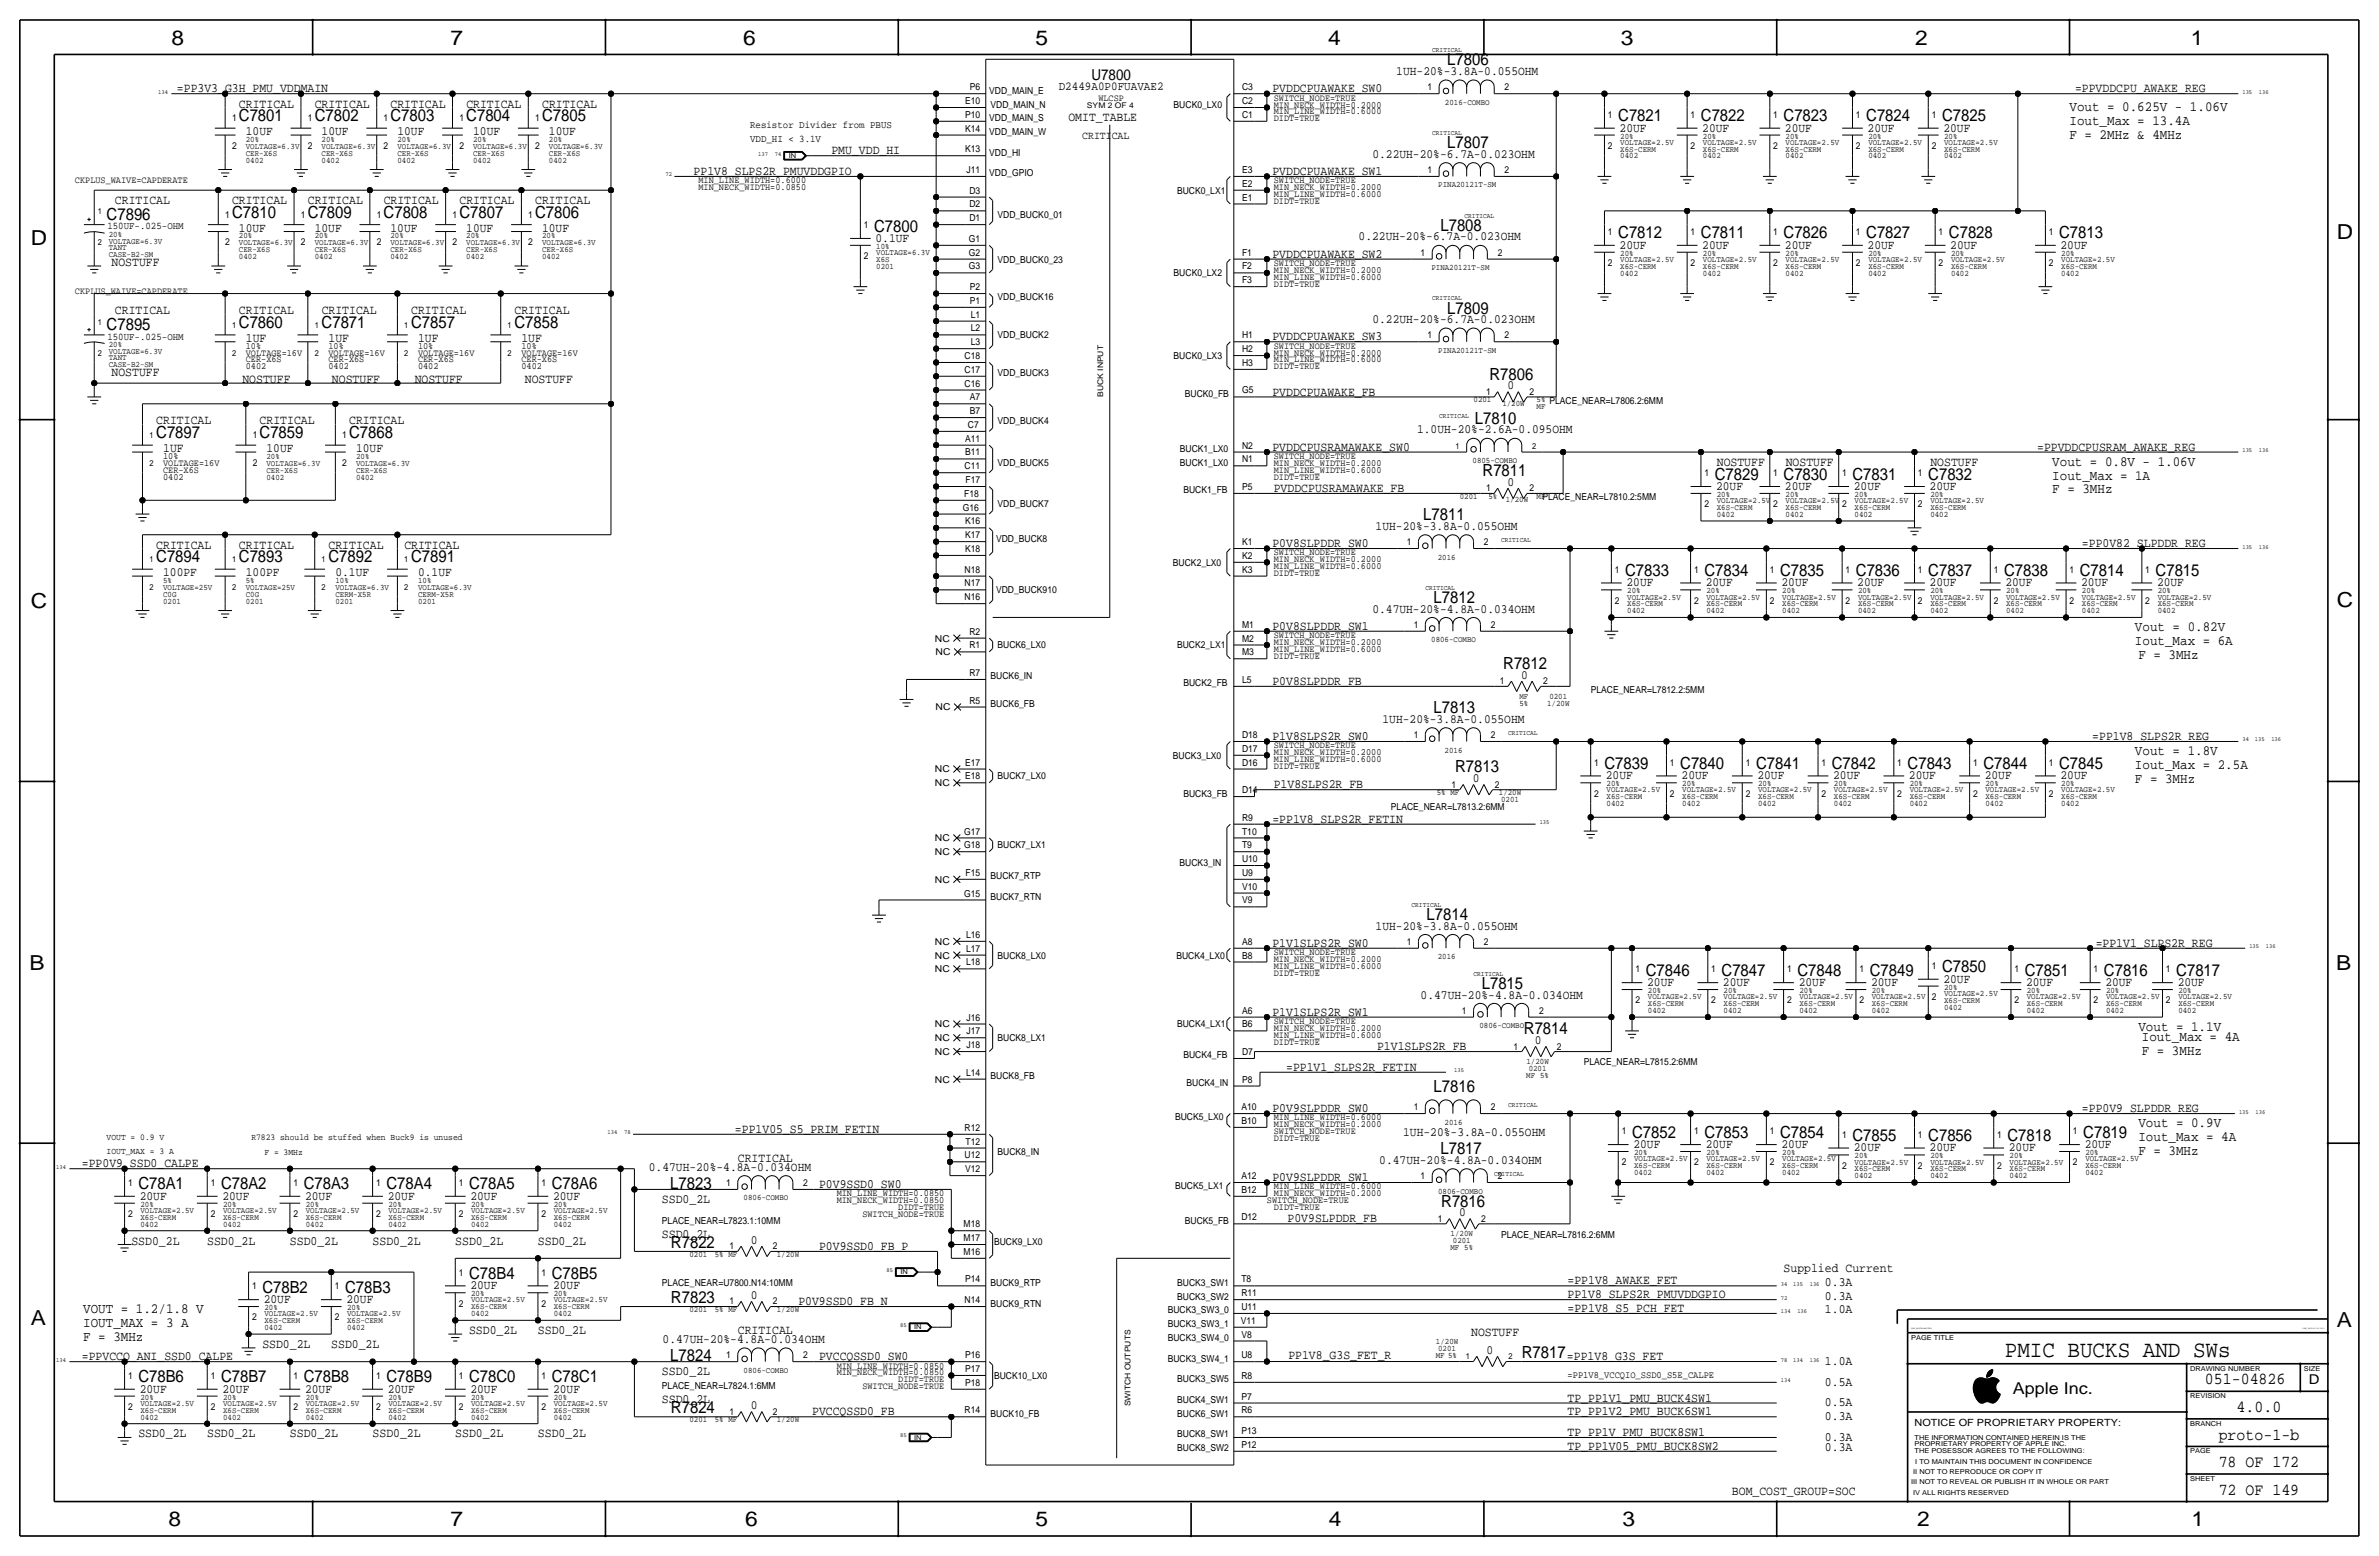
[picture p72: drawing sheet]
<svg xmlns="http://www.w3.org/2000/svg" width="877mm" height="574mm" viewBox="0 0 877 574" stroke-linecap="round" stroke-linejoin="round" font-family="sans-serif">
<defs><g id="words">
<text font-size="8.6" x="739.1" y="500.1">PMIC BUCKS AND SWs</text>
<g font-size="7.6">
<text x="63.2" y="16.5">8</text>
<text x="166.1" y="16.5">7</text>
<text x="274" y="16.5">6</text>
<text x="381.7" y="16.5">5</text>
<text x="489.7" y="16.5">4</text>
<text x="597.6" y="16.5">3</text>
<text x="706.1" y="16.5">2</text>
<text x="807.7" y="16.5">1</text>
<text x="861.5" y="88.1">D</text>
<text x="11.4" y="90.4">D</text>
<text x="11.4" y="224.3">C</text>
<text x="861.5" y="223.8">C</text>
<text x="10.9" y="357.6">B</text>
<text x="861.3" y="357.4">B</text>
<text x="11.4" y="488.4">A</text>
<text x="861.5" y="489.2">A</text>
<text x="62.2" y="562.6">8</text>
<text x="166.1" y="562.6">7</text>
<text x="274.8" y="562.6">6</text>
<text x="381.7" y="562.6">5</text>
<text x="489.9" y="562.6">4</text>
<text x="598.1" y="562.6">3</text>
<text x="706.8" y="562.6">2</text>
<text x="807.9" y="562.6">1</text>
</g>
<g font-size="6.2">
<text x="533.6" y="24.1">L7806</text>
<text x="88.1" y="44.7">C7801</text>
<text x="116" y="44.7">C7802</text>
<text x="144" y="44.7">C7803</text>
<text x="171.9" y="44.7">C7804</text>
<text x="199.8" y="44.7">C7805</text>
<text x="596.6" y="44.7">C7821</text>
<text x="627.1" y="44.7">C7822</text>
<text x="657.6" y="44.7">C7823</text>
<text x="688" y="44.7">C7824</text>
<text x="716" y="44.7">C7825</text>
<text x="533.6" y="54.6">L7807</text>
<text x="39.3" y="81">C7896</text>
<text x="85.5" y="80.3">C7810</text>
<text x="113.5" y="80.3">C7809</text>
<text x="141.4" y="80.3">C7808</text>
<text x="169.4" y="80.3">C7807</text>
<text x="197.3" y="80.3">C7806</text>
<text x="322.3" y="85.3">C7800</text>
<text x="531" y="85.1">L7808</text>
<text x="596.6" y="87.9">C7812</text>
<text x="627.1" y="87.9">C7811</text>
<text x="657.6" y="87.9">C7826</text>
<text x="688" y="87.9">C7827</text>
<text x="718.5" y="87.9">C7828</text>
<text x="759.2" y="87.9">C7813</text>
<text x="533.6" y="115.6">L7809</text>
<text x="39.3" y="121.7">C7895</text>
<text x="88.1" y="120.9">C7860</text>
<text x="118.6" y="120.9">C7871</text>
<text x="151.6" y="120.9">C7857</text>
<text x="189.7" y="120.9">C7858</text>
<text x="549.1" y="140">R7806</text>
<text x="57.6" y="161.5">C7897</text>
<text x="95.7" y="161.5">C7859</text>
<text x="128.7" y="161.5">C7868</text>
<text x="543.7" y="156.2">L7810</text>
<text x="546.6" y="175.5">R7811</text>
<text x="632.2" y="176.8">C7829</text>
<text x="657.6" y="176.8">C7830</text>
<text x="683" y="176.8">C7831</text>
<text x="710.9" y="176.8">C7832</text>
<text x="524.7" y="191.8">L7811</text>
<text x="57.6" y="207.3">C7894</text>
<text x="88.1" y="207.3">C7893</text>
<text x="121.1" y="207.3">C7892</text>
<text x="151.6" y="207.3">C7891</text>
<text x="599.1" y="212.3">C7833</text>
<text x="628.3" y="212.3">C7834</text>
<text x="656.3" y="212.3">C7835</text>
<text x="684.2" y="212.3">C7836</text>
<text x="710.9" y="212.3">C7837</text>
<text x="738.8" y="212.3">C7838</text>
<text x="766.8" y="212.3">C7814</text>
<text x="794.7" y="212.3">C7815</text>
<text x="528.5" y="222.3">L7812</text>
<text x="554.2" y="246.6">R7812</text>
<text x="528.5" y="262.9">L7813</text>
<text x="536.4" y="284.7">R7813</text>
<text x="591.5" y="283.5">C7839</text>
<text x="619.5" y="283.5">C7840</text>
<text x="647.4" y="283.5">C7841</text>
<text x="675.3" y="283.5">C7842</text>
<text x="703.3" y="283.5">C7843</text>
<text x="731.2" y="283.5">C7844</text>
<text x="759.2" y="283.5">C7845</text>
<text x="526" y="339.1">L7814</text>
<text x="606.8" y="359.7">C7846</text>
<text x="634.7" y="359.7">C7847</text>
<text x="662.6" y="359.7">C7848</text>
<text x="689.3" y="359.7">C7849</text>
<text x="716" y="358.4">C7850</text>
<text x="746.5" y="359.7">C7851</text>
<text x="775.7" y="359.7">C7816</text>
<text x="802.3" y="359.7">C7817</text>
<text x="546.3" y="364.5">L7815</text>
<text x="561.8" y="381.3">R7814</text>
<text x="528.5" y="402.6">L7816</text>
<text x="601.7" y="419.4">C7852</text>
<text x="628.3" y="419.4">C7853</text>
<text x="656.3" y="419.4">C7854</text>
<text x="768" y="419.4">C7819</text>
<text x="531" y="425.5">L7817</text>
<text x="683" y="420.6">C7855</text>
<text x="710.9" y="420.6">C7856</text>
<text x="740.1" y="420.6">C7818</text>
<text x="51" y="438.4">C78A1</text>
<text x="81.5" y="438.4">C78A2</text>
<text x="112" y="438.4">C78A3</text>
<text x="142.4" y="438.4">C78A4</text>
<text x="172.9" y="438.4">C78A5</text>
<text x="203.4" y="438.4">C78A6</text>
<text x="247.1" y="438.2">L7823</text>
<text x="531.3" y="444.8">R7816</text>
<text x="247.4" y="460">R7822</text>
<text x="172.9" y="471.4">C78B4</text>
<text x="203.4" y="471.4">C78B5</text>
<text x="96.7" y="476.5">C78B2</text>
<text x="127.2" y="476.5">C78B3</text>
<text x="247.4" y="480.3">R7823</text>
<text x="247.1" y="501.7">L7824</text>
<text x="561" y="500.6">R7817</text>
<text x="51" y="509.5">C78B6</text>
<text x="81.5" y="509.5">C78B7</text>
<text x="112" y="509.5">C78B8</text>
<text x="142.4" y="509.5">C78B9</text>
<text x="172.9" y="509.5">C78C0</text>
<text x="203.4" y="509.5">C78C1</text>
<text x="812.9" y="510.3">051-04826</text>
<text x="247.4" y="521">R7824</text>
<text x="824.6" y="520.4">4.0.0</text>
<text x="818" y="530.6">proto-1-b</text>
<text x="818" y="540.8">78 OF 172</text>
<text x="818" y="550.9">72 OF 149</text>
</g>
<text font-size="6" x="742.1" y="513.9">Apple Inc.</text>
<text font-size="5.6" x="402.3" y="29.5">U7800</text>
<g font-size="5.2">
<text x="763" y="40.9">Vout = 0.625V - 1.06V</text>
<text x="763" y="46">Iout_Max = 13.4A</text>
<text x="763" y="51.1">F = 2MHz &amp; 4MHz</text>
<text x="756.6" y="171.7">Vout = 0.8V - 1.06V</text>
<text x="756.6" y="176.8">Iout_Max = 1A</text>
<text x="756.6" y="181.9">F = 3MHz</text>
<text x="787.1" y="232.7">Vout = 0.82V</text>
<text x="787.1" y="237.7">Iout_Max = 6A</text>
<text x="788.4" y="242.8">F = 3MHz</text>
<text x="787.1" y="278.4">Vout = 1.8V</text>
<text x="787.1" y="283.5">Iout_Max = 2.5A</text>
<text x="787.1" y="288.5">F = 3MHz</text>
<text x="788.4" y="380">Vout = 1.1V</text>
<text x="789.6" y="383.8">Iout_Max = 4A</text>
<text x="789.6" y="388.9">F = 3MHz</text>
<text x="788.4" y="415.5">Vout = 0.9V</text>
<text x="788.4" y="420.6">Iout_Max = 4A</text>
<text x="788.4" y="425.7">F = 3MHz</text>
<text x="30.7" y="484.1">VOUT = 1.2/1.8 V</text>
<text x="30.7" y="489.2">IOUT_MAX = 3 A</text>
<text x="30.7" y="494.3">F = 3MHz</text>
</g>
<text font-size="5" x="851.2" y="510.3">D</text>
<g font-size="4.7">
<text x="514.8" y="27.7">1UH-20%-3.8A-0.055OHM</text>
<text x="65.2" y="34">=PP3V3_G3H_PMU_VDDMAIN</text>
<text x="469.1" y="34">PVDDCPUAWAKE_SW0</text>
<text x="765" y="34">=PPVDDCPU_AWAKE_REG</text>
<text x="88.1" y="39.6">CRITICAL</text>
<text x="116" y="39.6">CRITICAL</text>
<text x="144" y="39.6">CRITICAL</text>
<text x="171.9" y="39.6">CRITICAL</text>
<text x="199.9" y="39.6">CRITICAL</text>
<text x="393.9" y="44.7">OMIT_TABLE</text>
<text x="90.6" y="49.8">10UF</text>
<text x="118.6" y="49.8">10UF</text>
<text x="146.5" y="49.8">10UF</text>
<text x="174.4" y="49.8">10UF</text>
<text x="202.4" y="49.8">10UF</text>
<text x="597.1" y="48.5">20UF</text>
<text x="627.6" y="48.5">20UF</text>
<text x="658.1" y="48.5">20UF</text>
<text x="688.5" y="48.5">20UF</text>
<text x="716.5" y="48.5">20UF</text>
<text x="306.5" y="56.9">PMU_VDD_HI</text>
<text x="506" y="58.2">0.22UH-20%-6.7A-0.023OHM</text>
<text x="255.7" y="64.5">PP1V8_SLPS2R_PMUVDDGPIO</text>
<text x="469.1" y="64.5">PVDDCPUAWAKE_SW1</text>
<text x="42.4" y="75.2">CRITICAL</text>
<text x="85.6" y="75.2">CRITICAL</text>
<text x="113.5" y="75.2">CRITICAL</text>
<text x="141.4" y="75.2">CRITICAL</text>
<text x="169.4" y="75.2">CRITICAL</text>
<text x="197.3" y="75.2">CRITICAL</text>
<text x="88.1" y="85.3">10UF</text>
<text x="116" y="85.3">10UF</text>
<text x="144" y="85.3">10UF</text>
<text x="171.9" y="85.3">10UF</text>
<text x="199.8" y="85.3">10UF</text>
<text x="322.8" y="89.2">0.1UF</text>
<text x="500.9" y="88.6">0.22UH-20%-6.7A-0.023OHM</text>
<text x="469.1" y="95">PVDDCPUAWAKE_SW2</text>
<text x="597.1" y="91.7">20UF</text>
<text x="627.6" y="91.7">20UF</text>
<text x="658.1" y="91.7">20UF</text>
<text x="688.5" y="91.7">20UF</text>
<text x="719" y="91.7">20UF</text>
<text x="759.7" y="91.7">20UF</text>
<text x="41.1" y="98">NOSTUFF</text>
<text x="42.4" y="115.8">CRITICAL</text>
<text x="88.1" y="115.8">CRITICAL</text>
<text x="118.6" y="115.8">CRITICAL</text>
<text x="151.6" y="115.8">CRITICAL</text>
<text x="189.7" y="115.8">CRITICAL</text>
<text x="506" y="119.1">0.22UH-20%-6.7A-0.023OHM</text>
<text x="90.6" y="126">1UF</text>
<text x="121.1" y="126">1UF</text>
<text x="154.1" y="126">1UF</text>
<text x="192.2" y="126">1UF</text>
<text x="469.1" y="125.5">PVDDCPUAWAKE_SW3</text>
<text x="41.1" y="138.7">NOSTUFF</text>
<text x="89.4" y="141.2">NOSTUFF</text>
<text x="122.4" y="141.2">NOSTUFF</text>
<text x="152.9" y="141.2">NOSTUFF</text>
<text x="193.5" y="141.2">NOSTUFF</text>
<text x="555.7" y="143.5">0</text>
<text x="469.1" y="145.8">PVDDCPUAWAKE_FB</text>
<text x="57.6" y="156.5">CRITICAL</text>
<text x="95.7" y="156.5">CRITICAL</text>
<text x="128.7" y="156.5">CRITICAL</text>
<text x="522.4" y="159.8">1.0UH-20%-2.6A-0.095OHM</text>
<text x="60.1" y="166.6">1UF</text>
<text x="98.2" y="166.6">10UF</text>
<text x="131.3" y="166.6">10UF</text>
<text x="469.1" y="166.1">PVDDCPUSRAMAWAKE_SW0</text>
<text x="751" y="166.1">=PPVDDCPUSRAM_AWAKE_REG</text>
<text x="632.9" y="171.7">NOSTUFF</text>
<text x="658.3" y="171.7">NOSTUFF</text>
<text x="711.7" y="171.7">NOSTUFF</text>
<text x="555.7" y="179.1">0</text>
<text x="469.6" y="181.4">PVDDCPUSRAMAWAKE_FB</text>
<text x="632.7" y="180.6">20UF</text>
<text x="658.1" y="180.6">20UF</text>
<text x="683.5" y="180.6">20UF</text>
<text x="711.4" y="180.6">20UF</text>
<text x="507.2" y="195.3">1UH-20%-3.8A-0.055OHM</text>
<text x="57.6" y="202.2">CRITICAL</text>
<text x="88.1" y="202.2">CRITICAL</text>
<text x="121.1" y="202.2">CRITICAL</text>
<text x="149.1" y="202.2">CRITICAL</text>
<text x="469.1" y="201.7">P0V8SLPDDR_SW0</text>
<text x="767.5" y="201.7">=PP0V82_SLPDDR_REG</text>
<text x="60.1" y="212.3">100PF</text>
<text x="90.6" y="212.3">100PF</text>
<text x="123.6" y="212.3">0.1UF</text>
<text x="154.1" y="212.3">0.1UF</text>
<text x="599.6" y="216.2">20UF</text>
<text x="628.9" y="216.2">20UF</text>
<text x="656.8" y="216.2">20UF</text>
<text x="684.7" y="216.2">20UF</text>
<text x="711.4" y="216.2">20UF</text>
<text x="739.3" y="216.2">20UF</text>
<text x="767.3" y="216.2">20UF</text>
<text x="795.2" y="216.2">20UF</text>
<text x="506" y="225.8">0.47UH-20%-4.8A-0.034OHM</text>
<text x="469.1" y="232.2">P0V8SLPDDR_SW1</text>
<text x="560.8" y="250.2">0</text>
<text x="469.1" y="252.5">P0V8SLPDDR_FB</text>
<text x="509.7" y="266.4">1UH-20%-3.8A-0.055OHM</text>
<text x="469.1" y="272.8">P1V8SLPS2R_SW0</text>
<text x="771.3" y="272.8">=PP1V8_SLPS2R_REG</text>
<text x="592" y="287.3">20UF</text>
<text x="620" y="287.3">20UF</text>
<text x="647.9" y="287.3">20UF</text>
<text x="675.8" y="287.3">20UF</text>
<text x="703.8" y="287.3">20UF</text>
<text x="731.7" y="287.3">20UF</text>
<text x="759.7" y="287.3">20UF</text>
<text x="469.6" y="290.6">P1V8SLPS2R_FB</text>
<text x="543" y="288.3">0</text>
<text x="469.1" y="303.3">=PP1V8_SLPS2R_FETIN</text>
<text x="507.2" y="342.6">1UH-20%-3.8A-0.055OHM</text>
<text x="469.1" y="349">P1V1SLPS2R_SW0</text>
<text x="772.6" y="349">=PP1V1_SLPS2R_REG</text>
<text x="607.3" y="363.5">20UF</text>
<text x="635.2" y="363.5">20UF</text>
<text x="663.1" y="363.5">20UF</text>
<text x="689.8" y="363.5">20UF</text>
<text x="716.5" y="362.2">20UF</text>
<text x="747" y="363.5">20UF</text>
<text x="776.2" y="363.5">20UF</text>
<text x="802.8" y="363.5">20UF</text>
<text x="523.7" y="368">0.47UH-20%-4.8A-0.034OHM</text>
<text x="469.1" y="374.4">P1V1SLPS2R_SW1</text>
<text x="507.7" y="387.1">P1V1SLPS2R_FB</text>
<text x="565.9" y="384.8">0</text>
<text x="474.2" y="394.7">=PP1V1_SLPS2R_FETIN</text>
<text x="469.1" y="410">P0V9SLPDDR_SW0</text>
<text x="767.5" y="410">=PP0V9_SLPDDR_REG</text>
<text x="271" y="417.6">=PP1V05_S5_PRIM_FETIN</text>
<text x="517.3" y="418.8">1UH-20%-3.8A-0.055OHM</text>
<text x="602.2" y="423.2">20UF</text>
<text x="628.9" y="423.2">20UF</text>
<text x="656.8" y="423.2">20UF</text>
<text x="683.5" y="424.4">20UF</text>
<text x="711.4" y="424.4">20UF</text>
<text x="740.6" y="424.4">20UF</text>
<text x="768.6" y="423.2">20UF</text>
<text x="30.2" y="430.3">=PP0V9_SSD0_CALPE</text>
<text x="239.2" y="431.5">0.47UH-20%-4.8A-0.034OHM</text>
<text x="272" y="428.2">CRITICAL</text>
<text x="508.5" y="429">0.47UH-20%-4.8A-0.034OHM</text>
<text x="302" y="437.9">P0V9SSD0_SW0</text>
<text x="469.1" y="435.4">P0V9SLPDDR_SW1</text>
<text x="51.5" y="442.2">20UF</text>
<text x="82" y="442.2">20UF</text>
<text x="112.5" y="442.2">20UF</text>
<text x="143" y="442.2">20UF</text>
<text x="173.4" y="442.2">20UF</text>
<text x="203.9" y="442.2">20UF</text>
<text x="244" y="443.5">SSD0_2L</text>
<text x="537.9" y="448.3">0</text>
<text x="474.7" y="450.6">P0V9SLPDDR_FB</text>
<text x="48.5" y="458.7">SSD0_2L</text>
<text x="76.4" y="458.7">SSD0_2L</text>
<text x="106.9" y="458.7">SSD0_2L</text>
<text x="137.4" y="458.7">SSD0_2L</text>
<text x="167.8" y="458.7">SSD0_2L</text>
<text x="198.3" y="458.7">SSD0_2L</text>
<text x="244" y="456.2">SSD0_2L</text>
<text x="276.8" y="458.5">0</text>
<text x="302" y="460.8">P0V9SSD0_FB_P</text>
<text x="577.9" y="473.5">=PP1V8_AWAKE_FET</text>
<text x="657.6" y="468.9">Supplied Current</text>
<text x="672.8" y="474">0.3A</text>
<text x="173.4" y="475.2">20UF</text>
<text x="203.9" y="475.2">20UF</text>
<text x="276.8" y="478.8">0</text>
<text x="577.9" y="478.5">PP1V8_SLPS2R_PMUVDDGPIO</text>
<text x="672.8" y="479">0.3A</text>
<text x="97.2" y="480.3">20UF</text>
<text x="127.7" y="480.3">20UF</text>
<text x="294.3" y="481.1">P0V9SSD0_FB_N</text>
<text x="577.9" y="483.6">=PP1V8_S5_PCH_FET</text>
<text x="672.8" y="484.1">1.0A</text>
<text x="172.9" y="491.7">SSD0_2L</text>
<text x="198.3" y="491.7">SSD0_2L</text>
<text x="272" y="491.7">CRITICAL</text>
<text x="96.7" y="496.8">SSD0_2L</text>
<text x="122.1" y="496.8">SSD0_2L</text>
<text x="244.3" y="495">0.47UH-20%-4.8A-0.034OHM</text>
<text x="542.4" y="492.4">NOSTUFF</text>
<text x="30.2" y="501.4">=PPVCCQ_ANI_SSD0_CALPE</text>
<text x="302" y="501.4">PVCCQSSD0_SW0</text>
<text x="475" y="500.8">PP1V8_G3S_FET_R</text>
<text x="548.1" y="499.1">0</text>
<text x="577.7" y="501.2">=PP1V8_G3S_FET</text>
<text x="672.8" y="503.2">1.0A</text>
<text x="244" y="507">SSD0_2L</text>
<text x="51.5" y="513.3">20UF</text>
<text x="82" y="513.3">20UF</text>
<text x="112.5" y="513.3">20UF</text>
<text x="143" y="513.3">20UF</text>
<text x="173.4" y="513.3">20UF</text>
<text x="203.9" y="513.3">20UF</text>
<text x="672.8" y="510.8">0.5A</text>
<text x="244" y="517.1">SSD0_2L</text>
<text x="276.8" y="519.4">0</text>
<text x="299.4" y="521.7">PVCCQSSD0_FB</text>
<text x="577.9" y="516.6">TP_PP1V1_PMU_BUCK4SW1</text>
<text x="577.9" y="521.7">TP_PP1V2_PMU_BUCK6SW1</text>
<text x="672.8" y="518.4">0.5A</text>
<text x="672.8" y="523.5">0.3A</text>
<text x="51" y="529.8">SSD0_2L</text>
<text x="76.4" y="529.8">SSD0_2L</text>
<text x="106.9" y="529.8">SSD0_2L</text>
<text x="137.4" y="529.8">SSD0_2L</text>
<text x="167.8" y="529.8">SSD0_2L</text>
<text x="198.3" y="529.8">SSD0_2L</text>
<text x="577.9" y="529.3">TP_PP1V_PMU_BUCK8SW1</text>
<text x="672.8" y="531.1">0.3A</text>
<text x="577.9" y="534.6">TP_PP1V05_PMU_BUCK8SW2</text>
<text x="672.8" y="534.9">0.3A</text>
<text x="638.5" y="550.9">BOM_COST_GROUP=SOC</text>
</g>
<text font-size="4.5" x="390.3" y="33.3">D2449A0P0FUAVAE2</text>
<text font-size="4.1" x="399" y="51.1">CRITICAL</text>
<g font-size="3.8">
<text x="276.6" y="47.2">Resistor Divider from PBUS</text>
<text x="276.6" y="52.3">VDD_HI &lt; 3.1V</text>
<text x="39.6" y="84.6">150UF-.025-OHM</text>
<text x="39.6" y="125.2">150UF-.025-OHM</text>
</g>
<text font-size="3.7" x="705.8" y="525.5">NOTICE OF PROPRIETARY PROPERTY:</text>
<text font-size="3.6" x="577.9" y="508.1">=PP1V8_VCCQIO_SSD0_S5E_CALPE</text>
<g font-size="3.5">
<text x="357.5" y="33.3">P6</text>
<text x="364.7" y="34.5">VDD_MAIN_E</text>
<text x="457.9" y="33.3">C3</text>
<text x="526.3" y="33.3">1</text>
<text x="554.7" y="33.3">2</text>
<text x="355.8" y="38.4">E10</text>
<text x="365.2" y="39.6">VDD_MAIN_N</text>
<text x="404.9" y="37.1">WLCSP</text>
<text x="432.7" y="39.6">BUCK0_LX0</text>
<text x="457.9" y="38.4">C2</text>
<text x="469.6" y="39.6">MIN_NECK_WIDTH=0.2000</text>
<text x="469.6" y="37.1">SWITCH_NODE=TRUE</text>
<text x="85.5" y="44.7">1</text>
<text x="113.5" y="44.7">1</text>
<text x="141.4" y="44.7">1</text>
<text x="169.4" y="44.7">1</text>
<text x="197.3" y="44.7">1</text>
<text x="355.8" y="43.4">P10</text>
<text x="364.7" y="44.7">VDD_MAIN_S</text>
<text x="457.9" y="43.4">C1</text>
<text x="469.6" y="42.2">MIN_LINE_WIDTH=0.6000</text>
<text x="469.6" y="44.7">DIDT=TRUE</text>
<text x="592.8" y="43.4">1</text>
<text x="623.3" y="43.4">1</text>
<text x="653.7" y="43.4">1</text>
<text x="684.2" y="43.4">1</text>
<text x="712.2" y="43.4">1</text>
<text x="355.8" y="48.5">K14</text>
<text x="364.7" y="49.8">VDD_MAIN_W</text>
<text x="85.5" y="54.9">2</text>
<text x="113.5" y="54.9">2</text>
<text x="141.4" y="54.9">2</text>
<text x="169.4" y="54.9">2</text>
<text x="197.3" y="54.9">2</text>
<text x="355.8" y="56.1">K13</text>
<text x="364.7" y="57.4">VDD_HI</text>
<text x="592.8" y="54.9">2</text>
<text x="623.3" y="54.9">2</text>
<text x="653.7" y="54.9">2</text>
<text x="684.2" y="54.9">2</text>
<text x="712.2" y="54.9">2</text>
<text x="356.3" y="63.8">J11</text>
<text x="364.7" y="65">VDD_GPIO</text>
<text x="457.9" y="63.8">E3</text>
<text x="526.3" y="63.8">1</text>
<text x="554.7" y="63.8">2</text>
<text x="27.6" y="67.6">CKPLUS_WAIVE=CAPDERATE</text>
<text x="257.5" y="67.6">MIN_LINE_WIDTH=0.6000</text>
<text x="257.5" y="70.1">MIN_NECK_WIDTH=0.0850</text>
<text x="357.4" y="71.4">D3</text>
<text x="433.9" y="71.4">BUCK0_LX1</text>
<text x="457.9" y="68.8">E2</text>
<text x="469.6" y="67.6">SWITCH_NODE=TRUE</text>
<text x="469.6" y="70.1">MIN_NECK_WIDTH=0.2000</text>
<text x="357.4" y="76.5">D2</text>
<text x="457.9" y="73.9">E1</text>
<text x="469.6" y="72.6">MIN_LINE_WIDTH=0.6000</text>
<text x="469.6" y="75.2">DIDT=TRUE</text>
<text x="83" y="80.3">1</text>
<text x="110.9" y="80.3">1</text>
<text x="138.9" y="80.3">1</text>
<text x="166.8" y="80.3">1</text>
<text x="194.8" y="80.3">1</text>
<text x="357.4" y="81.5">D1</text>
<text x="367.7" y="80.3">VDD_BUCK0_01</text>
<text x="318.5" y="84.1">1</text>
<text x="357.2" y="89.2">G1</text>
<text x="592.8" y="86.6">1</text>
<text x="623.3" y="86.6">1</text>
<text x="653.7" y="86.6">1</text>
<text x="684.2" y="86.6">1</text>
<text x="714.7" y="86.6">1</text>
<text x="755.3" y="86.6">1</text>
<text x="83" y="90.4">2</text>
<text x="110.9" y="90.4">2</text>
<text x="138.9" y="90.4">2</text>
<text x="166.8" y="90.4">2</text>
<text x="194.8" y="90.4">2</text>
<text x="318.5" y="95.5">2</text>
<text x="357.2" y="94.2">G2</text>
<text x="457.9" y="94.2">F1</text>
<text x="523.7" y="94.2">1</text>
<text x="552.1" y="94.2">2</text>
<text x="357.2" y="99.3">G3</text>
<text x="367.7" y="96.8">VDD_BUCK0_23</text>
<text x="432.7" y="101.9">BUCK0_LX2</text>
<text x="457.9" y="99.3">F2</text>
<text x="469.6" y="98">SWITCH_NODE=TRUE</text>
<text x="469.6" y="100.6">MIN_NECK_WIDTH=0.2000</text>
<text x="592.8" y="98">2</text>
<text x="623.3" y="98">2</text>
<text x="653.7" y="98">2</text>
<text x="684.2" y="98">2</text>
<text x="714.7" y="98">2</text>
<text x="755.3" y="98">2</text>
<text x="357.5" y="106.9">P2</text>
<text x="457.9" y="104.4">F3</text>
<text x="469.6" y="105.7">DIDT=TRUE</text>
<text x="469.6" y="103.1">MIN_LINE_WIDTH=0.6000</text>
<text x="27.6" y="108.2">CKPLUS_WAIVE=CAPDERATE</text>
<text x="357.5" y="112">P1</text>
<text x="367.7" y="110.7">VDD_BUCK16</text>
<text x="357.9" y="117.1">L1</text>
<text x="357.9" y="122.2">L2</text>
<text x="367.7" y="124.7">VDD_BUCK2</text>
<text x="457.9" y="124.7">H1</text>
<text x="526.3" y="124.7">1</text>
<text x="554.7" y="124.7">2</text>
<text x="90.6" y="128.5">10%</text>
<text x="90.6" y="131.1">VOLTAGE=16V</text>
<text x="121.1" y="128.5">10%</text>
<text x="121.1" y="131.1">VOLTAGE=16V</text>
<text x="154.1" y="128.5">10%</text>
<text x="154.1" y="131.1">VOLTAGE=16V</text>
<text x="192.2" y="128.5">10%</text>
<text x="192.2" y="131.1">VOLTAGE=16V</text>
<text x="357.9" y="127.3">L3</text>
<text x="457.9" y="129.8">H2</text>
<text x="469.6" y="128.5">SWITCH_NODE=TRUE</text>
<text x="469.6" y="131.1">MIN_NECK_WIDTH=0.2000</text>
<text x="90.6" y="136.1">0402</text>
<text x="90.6" y="133.6">CER-X6S</text>
<text x="121.1" y="136.1">0402</text>
<text x="121.1" y="133.6">CER-X6S</text>
<text x="154.1" y="136.1">0402</text>
<text x="154.1" y="133.6">CER-X6S</text>
<text x="192.2" y="136.1">0402</text>
<text x="192.2" y="133.6">CER-X6S</text>
<text x="355.6" y="137.4">C17</text>
<text x="355.6" y="132.3">C18</text>
<text x="432.7" y="132.3">BUCK0_LX3</text>
<text x="457.9" y="134.9">H3</text>
<text x="469.6" y="136.1">DIDT=TRUE</text>
<text x="469.6" y="133.6">MIN_LINE_WIDTH=0.6000</text>
<text x="355.6" y="142.5">C16</text>
<text x="367.7" y="138.7">VDD_BUCK3</text>
<text x="357.5" y="147.6">A7</text>
<text x="436.8" y="146.3">BUCK0_FB</text>
<text x="457.9" y="145">G5</text>
<text x="547.9" y="145.5">1</text>
<text x="563.8" y="145.5">2</text>
<text x="571.2" y="148.8">PLACE_NEAR=L7806.2:6MM</text>
<text x="357.5" y="152.7">B7</text>
<text x="93.2" y="161.5">1</text>
<text x="126.2" y="161.5">1</text>
<text x="356.9" y="157.7">C7</text>
<text x="367.7" y="156.5">VDD_BUCK4</text>
<text x="355.8" y="167.9">B11</text>
<text x="355.8" y="162.8">A11</text>
<text x="435" y="166.6">BUCK1_LX0</text>
<text x="457.9" y="165.4">N2</text>
<text x="60.1" y="169.2">10%</text>
<text x="60.1" y="171.7">VOLTAGE=16V</text>
<text x="93.2" y="171.7">2</text>
<text x="126.2" y="171.7">2</text>
<text x="355.6" y="173">C11</text>
<text x="367.7" y="171.7">VDD_BUCK5</text>
<text x="435" y="171.7">BUCK1_LX0</text>
<text x="457.9" y="170.4">N1</text>
<text x="469.6" y="169.2">SWITCH_NODE=TRUE</text>
<text x="469.6" y="171.7">MIN_NECK_WIDTH=0.2000</text>
<text x="60.1" y="176.8">0402</text>
<text x="60.1" y="174.2">CER-X6S</text>
<text x="356" y="178.1">F17</text>
<text x="469.6" y="176.8">DIDT=TRUE</text>
<text x="469.6" y="174.2">MIN_LINE_WIDTH=0.6000</text>
<text x="628.3" y="175.5">1</text>
<text x="653.7" y="175.5">1</text>
<text x="679.1" y="175.5">1</text>
<text x="707.1" y="175.5">1</text>
<text x="355.5" y="183.1">F18</text>
<text x="436.3" y="181.9">BUCK1_FB</text>
<text x="457.9" y="180.6">P5</text>
<text x="547.9" y="181.1">1</text>
<text x="563.8" y="181.1">2</text>
<text x="568.7" y="184.4">PLACE_NEAR=L7810.2:5MM</text>
<text x="354.9" y="188.2">G16</text>
<text x="367.7" y="186.9">VDD_BUCK7</text>
<text x="628.3" y="186.9">2</text>
<text x="653.7" y="186.9">2</text>
<text x="679.1" y="186.9">2</text>
<text x="707.1" y="186.9">2</text>
<text x="355.8" y="193.3">K16</text>
<text x="355.8" y="203.5">K18</text>
<text x="355.8" y="198.4">K17</text>
<text x="367.2" y="199.6">VDD_BUCK8</text>
<text x="457.9" y="200.9">K1</text>
<text x="518.6" y="200.9">1</text>
<text x="547.1" y="200.9">2</text>
<text x="432.4" y="208.5">BUCK2_LX0</text>
<text x="457.9" y="206">K2</text>
<text x="469.6" y="207.3">MIN_NECK_WIDTH=0.2000</text>
<text x="469.6" y="209.8">MIN_LINE_WIDTH=0.6000</text>
<text x="469.6" y="204.7">SWITCH_NODE=TRUE</text>
<text x="355.6" y="211.1">N18</text>
<text x="457.9" y="211.1">K3</text>
<text x="469.6" y="212.3">DIDT=TRUE</text>
<text x="595.3" y="211.1">1</text>
<text x="624.5" y="211.1">1</text>
<text x="652.5" y="211.1">1</text>
<text x="680.4" y="211.1">1</text>
<text x="707.1" y="211.1">1</text>
<text x="735" y="211.1">1</text>
<text x="763" y="211.1">1</text>
<text x="790.9" y="211.1">1</text>
<text x="355.6" y="221.2">N16</text>
<text x="355.6" y="216.2">N17</text>
<text x="367.2" y="218.7">VDD_BUCK910</text>
<text x="595.3" y="222.5">2</text>
<text x="624.5" y="222.5">2</text>
<text x="652.5" y="222.5">2</text>
<text x="680.4" y="222.5">2</text>
<text x="707.1" y="222.5">2</text>
<text x="735" y="222.5">2</text>
<text x="763" y="222.5">2</text>
<text x="790.9" y="222.5">2</text>
<text x="357.4" y="233.9">R2</text>
<text x="457.9" y="231.4">M1</text>
<text x="521.2" y="231.4">1</text>
<text x="549.6" y="231.4">2</text>
<text x="344.7" y="236.5">NC</text>
<text x="357.4" y="239">R1</text>
<text x="367.7" y="239">BUCK6_LX0</text>
<text x="433.9" y="239">BUCK2_LX1</text>
<text x="457.9" y="236.5">M2</text>
<text x="469.6" y="235.2">SWITCH_NODE=TRUE</text>
<text x="469.6" y="237.7">MIN_NECK_WIDTH=0.2000</text>
<text x="344.9" y="241.6">NC</text>
<text x="457.9" y="241.6">M3</text>
<text x="469.6" y="240.3">MIN_LINE_WIDTH=0.6000</text>
<text x="469.6" y="242.8">DIDT=TRUE</text>
<text x="357.4" y="249.2">R7</text>
<text x="365.2" y="250.4">BUCK6_IN</text>
<text x="457.9" y="251.7">L5</text>
<text x="436.3" y="253">BUCK2_FB</text>
<text x="552.9" y="252.2">1</text>
<text x="568.9" y="252.2">2</text>
<text x="586.4" y="255.5">PLACE_NEAR=L7812.2:5MM</text>
<text x="344.9" y="261.9">NC</text>
<text x="357.4" y="259.3">R5</text>
<text x="365.2" y="260.6">BUCK6_FB</text>
<text x="457.9" y="272">D18</text>
<text x="469.6" y="275.8">SWITCH_NODE=TRUE</text>
<text x="521.2" y="272">1</text>
<text x="549.6" y="272">2</text>
<text x="432.4" y="279.7">BUCK3_LX0</text>
<text x="457.9" y="277.1">D17</text>
<text x="469.6" y="280.9">MIN_LINE_WIDTH=0.6000</text>
<text x="469.6" y="278.4">MIN_NECK_WIDTH=0.2000</text>
<text x="344.7" y="284.7">NC</text>
<text x="355.8" y="287.3">E18</text>
<text x="355.8" y="282.2">E17</text>
<text x="367.7" y="287.3">BUCK7_LX0</text>
<text x="457.9" y="282.2">D16</text>
<text x="469.6" y="283.5">DIDT=TRUE</text>
<text x="587.7" y="282.2">1</text>
<text x="615.6" y="282.2">1</text>
<text x="643.6" y="282.2">1</text>
<text x="671.5" y="282.2">1</text>
<text x="699.5" y="282.2">1</text>
<text x="727.4" y="282.2">1</text>
<text x="755.3" y="282.2">1</text>
<text x="344.7" y="289.8">NC</text>
<text x="436.3" y="293.6">BUCK3_FB</text>
<text x="457.9" y="292.4">D14</text>
<text x="535.2" y="290.3">1</text>
<text x="551.1" y="290.3">2</text>
<text x="587.7" y="293.6">2</text>
<text x="615.6" y="293.6">2</text>
<text x="643.6" y="293.6">2</text>
<text x="671.5" y="293.6">2</text>
<text x="699.5" y="293.6">2</text>
<text x="727.4" y="293.6">2</text>
<text x="755.3" y="293.6">2</text>
<text x="512.8" y="298.7">PLACE_NEAR=L7813.2:6MM</text>
<text x="457.9" y="302.5">R9</text>
<text x="344.7" y="310.1">NC</text>
<text x="355.4" y="307.6">G17</text>
<text x="457.9" y="307.6">T10</text>
<text x="344.7" y="315.2">NC</text>
<text x="355.4" y="312.7">G18</text>
<text x="367.7" y="312.7">BUCK7_LX1</text>
<text x="457.9" y="317.8">U10</text>
<text x="457.9" y="312.7">T9</text>
<text x="356" y="322.8">F15</text>
<text x="434.9" y="319">BUCK3_IN</text>
<text x="457.9" y="322.8">U9</text>
<text x="344.7" y="325.4">NC</text>
<text x="365.2" y="324.1">BUCK7_RTP</text>
<text x="457.9" y="327.9">V10</text>
<text x="355.4" y="330.5">G15</text>
<text x="365.2" y="331.7">BUCK7_RTN</text>
<text x="457.9" y="333">V9</text>
<text x="356.1" y="345.7">L16</text>
<text x="344.7" y="353.3">NC</text>
<text x="344.7" y="348.2">NC</text>
<text x="356.1" y="350.8">L17</text>
<text x="367.7" y="353.3">BUCK8_LX0</text>
<text x="433.7" y="353.3">BUCK4_LX0</text>
<text x="457.9" y="353.3">B8</text>
<text x="457.9" y="348.2">A8</text>
<text x="469.6" y="352">SWITCH_NODE=TRUE</text>
<text x="518.6" y="348.2">1</text>
<text x="547.1" y="348.2">2</text>
<text x="344.7" y="358.4">NC</text>
<text x="356.1" y="355.9">L18</text>
<text x="469.6" y="354.6">MIN_NECK_WIDTH=0.2000</text>
<text x="469.6" y="359.7">DIDT=TRUE</text>
<text x="469.6" y="357.1">MIN_LINE_WIDTH=0.6000</text>
<text x="602.9" y="358.4">1</text>
<text x="630.9" y="358.4">1</text>
<text x="658.8" y="358.4">1</text>
<text x="685.5" y="358.4">1</text>
<text x="712.2" y="357.1">1</text>
<text x="742.6" y="358.4">1</text>
<text x="771.9" y="358.4">1</text>
<text x="798.5" y="358.4">1</text>
<text x="602.9" y="369.8">2</text>
<text x="630.9" y="369.8">2</text>
<text x="658.8" y="369.8">2</text>
<text x="685.5" y="369.8">2</text>
<text x="712.2" y="368.6">2</text>
<text x="742.6" y="369.8">2</text>
<text x="771.9" y="369.8">2</text>
<text x="798.5" y="369.8">2</text>
<text x="356.3" y="376.2">J16</text>
<text x="457.9" y="373.6">A6</text>
<text x="469.6" y="377.4">SWITCH_NODE=TRUE</text>
<text x="539" y="373.6">1</text>
<text x="567.4" y="373.6">2</text>
<text x="344.7" y="383.8">NC</text>
<text x="344.7" y="378.7">NC</text>
<text x="356.3" y="381.3">J17</text>
<text x="367.7" y="383.8">BUCK8_LX1</text>
<text x="433.9" y="378.7">BUCK4_LX1</text>
<text x="457.9" y="378.7">B6</text>
<text x="469.6" y="382.5">MIN_LINE_WIDTH=0.6000</text>
<text x="469.6" y="380">MIN_NECK_WIDTH=0.2000</text>
<text x="344.7" y="388.9">NC</text>
<text x="356.3" y="386.3">J18</text>
<text x="457.9" y="388.9">D7</text>
<text x="469.6" y="385.1">DIDT=TRUE</text>
<text x="558" y="386.8">1</text>
<text x="574" y="386.8">2</text>
<text x="436.3" y="390.1">BUCK4_FB</text>
<text x="583.9" y="392.7">PLACE_NEAR=L7815.2:6MM</text>
<text x="344.7" y="399">NC</text>
<text x="356.1" y="396.5">L14</text>
<text x="365.2" y="397.8">BUCK8_FB</text>
<text x="437.4" y="400.3">BUCK4_IN</text>
<text x="457.9" y="399">P8</text>
<text x="433.2" y="413">BUCK5_LX0</text>
<text x="457.7" y="409.2">A10</text>
<text x="469.6" y="413">MIN_LINE_WIDTH=0.6000</text>
<text x="521.2" y="409.2">1</text>
<text x="549.6" y="409.2">2</text>
<text x="355.6" y="416.8">R12</text>
<text x="457.7" y="414.3">B10</text>
<text x="469.6" y="418.1">SWITCH_NODE=TRUE</text>
<text x="469.6" y="415.5">MIN_NECK_WIDTH=0.2000</text>
<text x="597.9" y="418.1">1</text>
<text x="624.5" y="418.1">1</text>
<text x="652.5" y="418.1">1</text>
<text x="679.1" y="419.4">1</text>
<text x="707.1" y="419.4">1</text>
<text x="736.3" y="419.4">1</text>
<text x="764.2" y="418.1">1</text>
<text x="356" y="421.9">T12</text>
<text x="367.7" y="425.7">BUCK8_IN</text>
<text x="469.6" y="420.6">DIDT=TRUE</text>
<text x="355.6" y="427">U12</text>
<text x="597.9" y="429.5">2</text>
<text x="624.5" y="429.5">2</text>
<text x="652.5" y="429.5">2</text>
<text x="679.1" y="430.8">2</text>
<text x="707.1" y="430.8">2</text>
<text x="736.3" y="430.8">2</text>
<text x="764.2" y="429.5">2</text>
<text x="47.2" y="437.1">1</text>
<text x="77.7" y="437.1">1</text>
<text x="108.2" y="437.1">1</text>
<text x="138.6" y="437.1">1</text>
<text x="169.1" y="437.1">1</text>
<text x="199.6" y="437.1">1</text>
<text x="267.7" y="437.1">1</text>
<text x="296.1" y="437.1">2</text>
<text x="355.8" y="432.1">V12</text>
<text x="457.7" y="434.6">A12</text>
<text x="523.7" y="434.6">1</text>
<text x="552.1" y="434.6">2</text>
<text x="308.5" y="443.5">MIN_NECK_WIDTH=0.0850</text>
<text x="308.5" y="440.9">MIN_LINE_WIDTH=0.0850</text>
<text x="433.2" y="438.4">BUCK5_LX1</text>
<text x="457.7" y="439.7">B12</text>
<text x="467.1" y="443.5">SWITCH_NODE=TRUE</text>
<text x="469.6" y="440.9">MIN_NECK_WIDTH=0.2000</text>
<text x="469.6" y="438.4">MIN_LINE_WIDTH=0.6000</text>
<text x="47.2" y="448.6">2</text>
<text x="77.7" y="448.6">2</text>
<text x="108.2" y="448.6">2</text>
<text x="138.6" y="448.6">2</text>
<text x="169.1" y="448.6">2</text>
<text x="199.6" y="448.6">2</text>
<text x="317.9" y="448.6">SWITCH_NODE=TRUE</text>
<text x="331.2" y="446">DIDT=TRUE</text>
<text x="457.7" y="449.8">D12</text>
<text x="469.6" y="446">DIDT=TRUE</text>
<text x="244" y="451.1">PLACE_NEAR=L7823.1:10MM</text>
<text x="355.3" y="452.4">M18</text>
<text x="436.8" y="451.1">BUCK5_FB</text>
<text x="530.1" y="450.3">1</text>
<text x="546" y="450.3">2</text>
<text x="269" y="460.5">1</text>
<text x="284.9" y="460.5">2</text>
<text x="355.3" y="457.5">M17</text>
<text x="366.5" y="458.7">BUCK9_LX0</text>
<text x="553.4" y="456.2">PLACE_NEAR=L7816.2:6MM</text>
<text x="355.3" y="462.5">M16</text>
<text x="169.1" y="470.2">1</text>
<text x="199.6" y="470.2">1</text>
<text x="244" y="474">PLACE_NEAR=U7800.N14:10MM</text>
<text x="355.8" y="472.7">P14</text>
<text x="365.2" y="474">BUCK9_RTP</text>
<text x="434" y="474">BUCK3_SW1</text>
<text x="457.7" y="472.7">T8</text>
<text x="92.9" y="475.2">1</text>
<text x="123.4" y="475.2">1</text>
<text x="434" y="479">BUCK3_SW2</text>
<text x="457.7" y="477.8">R11</text>
<text x="169.1" y="481.6">2</text>
<text x="199.6" y="481.6">2</text>
<text x="269" y="480.8">1</text>
<text x="284.9" y="480.8">2</text>
<text x="355.6" y="480.3">N14</text>
<text x="365.2" y="481.6">BUCK9_RTN</text>
<text x="430.5" y="484.1">BUCK3_SW3_0</text>
<text x="457.7" y="482.9">U11</text>
<text x="92.9" y="486.7">2</text>
<text x="123.4" y="486.7">2</text>
<text x="430.5" y="489.2">BUCK3_SW3_1</text>
<text x="457.4" y="487.9">V11</text>
<text x="430.5" y="494.3">BUCK3_SW4_0</text>
<text x="457.7" y="493">V8</text>
<text x="267.7" y="500.6">1</text>
<text x="296.1" y="500.6">2</text>
<text x="355.8" y="500.6">P16</text>
<text x="430.5" y="501.9">BUCK3_SW4_1</text>
<text x="457.7" y="500.6">U8</text>
<text x="47.2" y="508.3">1</text>
<text x="77.7" y="508.3">1</text>
<text x="108.2" y="508.3">1</text>
<text x="138.6" y="508.3">1</text>
<text x="169.1" y="508.3">1</text>
<text x="199.6" y="508.3">1</text>
<text x="308.5" y="507">MIN_NECK_WIDTH=0.0850</text>
<text x="308.5" y="504.4">MIN_LINE_WIDTH=0.0850</text>
<text x="331.2" y="509.5">DIDT=TRUE</text>
<text x="355.8" y="505.7">P17</text>
<text x="366.5" y="508.3">BUCK10_LX0</text>
<text x="434" y="509.5">BUCK3_SW5</text>
<text x="457.7" y="508.3">R8</text>
<text x="244" y="512.1">PLACE_NEAR=L7824.1:6MM</text>
<text x="317.9" y="512.1">SWITCH_NODE=TRUE</text>
<text x="355.8" y="510.8">P18</text>
<text x="457.7" y="515.9">P7</text>
<text x="47.2" y="519.7">2</text>
<text x="77.7" y="519.7">2</text>
<text x="108.2" y="519.7">2</text>
<text x="138.6" y="519.7">2</text>
<text x="169.1" y="519.7">2</text>
<text x="199.6" y="519.7">2</text>
<text x="269" y="521.5">1</text>
<text x="284.9" y="521.5">2</text>
<text x="355.6" y="521">R14</text>
<text x="434" y="517.1">BUCK4_SW1</text>
<text x="457.7" y="521">R6</text>
<text x="365.2" y="522.2">BUCK10_FB</text>
<text x="434" y="522.2">BUCK6_SW1</text>
<text x="434" y="529.8">BUCK8_SW1</text>
<text x="457.7" y="533.7">P12</text>
<text x="457.7" y="528.6">P13</text>
<text x="434" y="534.9">BUCK8_SW2</text>
</g>
<g font-size="3.3">
<text x="39.3" y="420.4">VOUT = 0.9 V</text>
<text x="39.3" y="425.5">IOUT_MAX = 3 A</text>
<text x="92.7" y="420.4">R7823 should be stuffed when Buck9 is unused</text>
<text x="97.5" y="425.7">F = 3MHz</text>
</g>
<g font-size="3.1">
<text x="532.7" y="38.6">2016-COMBO</text>
<text x="90.6" y="52.3">20%</text>
<text x="118.6" y="52.3">20%</text>
<text x="146.5" y="52.3">20%</text>
<text x="174.4" y="52.3">20%</text>
<text x="202.4" y="52.3">20%</text>
<text x="597.4" y="51.1">20%</text>
<text x="597.4" y="53.3">VOLTAGE=2.5V</text>
<text x="627.8" y="51.1">20%</text>
<text x="627.8" y="53.3">VOLTAGE=2.5V</text>
<text x="658.3" y="51.1">20%</text>
<text x="658.3" y="53.3">VOLTAGE=2.5V</text>
<text x="688.8" y="51.1">20%</text>
<text x="688.8" y="53.3">VOLTAGE=2.5V</text>
<text x="716.7" y="51.1">20%</text>
<text x="716.7" y="53.3">VOLTAGE=2.5V</text>
<text x="90.6" y="54.9">VOLTAGE=6.3V</text>
<text x="90.6" y="59.9">0402</text>
<text x="90.6" y="57.4">CER-X6S</text>
<text x="118.6" y="54.9">VOLTAGE=6.3V</text>
<text x="118.6" y="59.9">0402</text>
<text x="118.6" y="57.4">CER-X6S</text>
<text x="146.5" y="54.9">VOLTAGE=6.3V</text>
<text x="146.5" y="59.9">0402</text>
<text x="146.5" y="57.4">CER-X6S</text>
<text x="174.4" y="54.9">VOLTAGE=6.3V</text>
<text x="174.4" y="59.9">0402</text>
<text x="174.4" y="57.4">CER-X6S</text>
<text x="202.4" y="54.9">VOLTAGE=6.3V</text>
<text x="202.4" y="59.9">0402</text>
<text x="202.4" y="57.4">CER-X6S</text>
<text x="597.4" y="58.4">0402</text>
<text x="597.4" y="55.9">X6S-CERM</text>
<text x="627.8" y="58.4">0402</text>
<text x="627.8" y="55.9">X6S-CERM</text>
<text x="658.3" y="58.4">0402</text>
<text x="658.3" y="55.9">X6S-CERM</text>
<text x="688.8" y="58.4">0402</text>
<text x="688.8" y="55.9">X6S-CERM</text>
<text x="716.7" y="58.4">0402</text>
<text x="716.7" y="55.9">X6S-CERM</text>
<text x="530.2" y="69.1">PINA20121T-SM</text>
<text x="36" y="79">1</text>
<text x="40.1" y="87.4">20%</text>
<text x="40.1" y="89.9">VOLTAGE=6.3V</text>
<text x="88.1" y="87.9">20%</text>
<text x="116" y="87.9">20%</text>
<text x="144" y="87.9">20%</text>
<text x="171.9" y="87.9">20%</text>
<text x="199.8" y="87.9">20%</text>
<text x="36" y="90.4">2</text>
<text x="40.1" y="94.7">CASE-B2-SM</text>
<text x="40.1" y="92.2">TANT</text>
<text x="88.1" y="90.4">VOLTAGE=6.3V</text>
<text x="88.1" y="95.5">0402</text>
<text x="88.1" y="93">CER-X6S</text>
<text x="116" y="90.4">VOLTAGE=6.3V</text>
<text x="116" y="95.5">0402</text>
<text x="116" y="93">CER-X6S</text>
<text x="144" y="90.4">VOLTAGE=6.3V</text>
<text x="144" y="95.5">0402</text>
<text x="144" y="93">CER-X6S</text>
<text x="171.9" y="90.4">VOLTAGE=6.3V</text>
<text x="171.9" y="95.5">0402</text>
<text x="171.9" y="93">CER-X6S</text>
<text x="199.8" y="90.4">VOLTAGE=6.3V</text>
<text x="199.8" y="95.5">0402</text>
<text x="199.8" y="93">CER-X6S</text>
<text x="323" y="91.7">10%</text>
<text x="323" y="94">VOLTAGE=6.3V</text>
<text x="597.4" y="94.2">20%</text>
<text x="627.8" y="94.2">20%</text>
<text x="658.3" y="94.2">20%</text>
<text x="688.8" y="94.2">20%</text>
<text x="719.3" y="94.2">20%</text>
<text x="759.9" y="94.2">20%</text>
<text x="323" y="96.5">X6S</text>
<text x="323" y="99.1">0201</text>
<text x="527.7" y="99.6">PINA20121T-SM</text>
<text x="597.4" y="101.6">0402</text>
<text x="597.4" y="99.1">X6S-CERM</text>
<text x="597.4" y="96.5">VOLTAGE=2.5V</text>
<text x="627.8" y="101.6">0402</text>
<text x="627.8" y="99.1">X6S-CERM</text>
<text x="627.8" y="96.5">VOLTAGE=2.5V</text>
<text x="658.3" y="101.6">0402</text>
<text x="658.3" y="99.1">X6S-CERM</text>
<text x="658.3" y="96.5">VOLTAGE=2.5V</text>
<text x="688.8" y="101.6">0402</text>
<text x="688.8" y="99.1">X6S-CERM</text>
<text x="688.8" y="96.5">VOLTAGE=2.5V</text>
<text x="719.3" y="101.6">0402</text>
<text x="719.3" y="99.1">X6S-CERM</text>
<text x="719.3" y="96.5">VOLTAGE=2.5V</text>
<text x="759.9" y="101.6">0402</text>
<text x="759.9" y="99.1">X6S-CERM</text>
<text x="759.9" y="96.5">VOLTAGE=2.5V</text>
<text x="36" y="119.6">1</text>
<text x="85.5" y="120.9">1</text>
<text x="116" y="120.9">1</text>
<text x="149" y="120.9">1</text>
<text x="187.1" y="120.9">1</text>
<text x="36" y="131.1">2</text>
<text x="40.1" y="128">20%</text>
<text x="40.1" y="130.6">VOLTAGE=6.3V</text>
<text x="85.5" y="131.1">2</text>
<text x="116" y="131.1">2</text>
<text x="149" y="131.1">2</text>
<text x="187.1" y="131.1">2</text>
<text x="530.2" y="130">PINA20121T-SM</text>
<text x="40.1" y="135.4">CASE-B2-SM</text>
<text x="40.1" y="132.8">TANT</text>
<text x="543.3" y="148.3">0201</text>
<text x="553.9" y="149.6">1/20W</text>
<text x="566.5" y="148.3">5%</text>
<text x="566.5" y="150.9">MF</text>
<text x="55.1" y="161.5">1</text>
<text x="536.6" y="165.4">1</text>
<text x="564.8" y="165.4">2</text>
<text x="55.1" y="171.7">2</text>
<text x="98.2" y="169.2">20%</text>
<text x="98.2" y="171.7">VOLTAGE=6.3V</text>
<text x="131.3" y="169.2">20%</text>
<text x="131.3" y="171.7">VOLTAGE=6.3V</text>
<text x="542.9" y="170.7">0805-COMBO</text>
<text x="98.2" y="176.8">0402</text>
<text x="98.2" y="174.2">CER-X6S</text>
<text x="131.3" y="176.8">0402</text>
<text x="131.3" y="174.2">CER-X6S</text>
<text x="538.2" y="183.9">0201</text>
<text x="548.7" y="183.9">5%</text>
<text x="555.1" y="185.2">1/20W</text>
<text x="566.5" y="183.9">MF</text>
<text x="632.9" y="183.1">20%</text>
<text x="632.9" y="185.4">VOLTAGE=2.5V</text>
<text x="658.3" y="183.1">20%</text>
<text x="658.3" y="185.4">VOLTAGE=2.5V</text>
<text x="683.7" y="183.1">20%</text>
<text x="683.7" y="185.4">VOLTAGE=2.5V</text>
<text x="711.7" y="183.1">20%</text>
<text x="711.7" y="185.4">VOLTAGE=2.5V</text>
<text x="632.9" y="190.5">0402</text>
<text x="632.9" y="188">X6S-CERM</text>
<text x="658.3" y="190.5">0402</text>
<text x="658.3" y="188">X6S-CERM</text>
<text x="683.7" y="190.5">0402</text>
<text x="683.7" y="188">X6S-CERM</text>
<text x="711.7" y="190.5">0402</text>
<text x="711.7" y="188">X6S-CERM</text>
<text x="55.1" y="207.3">1</text>
<text x="85.5" y="207.3">1</text>
<text x="118.6" y="207.3">1</text>
<text x="149" y="207.3">1</text>
<text x="530" y="206.2">2016</text>
<text x="60.1" y="214.9">5%</text>
<text x="90.6" y="214.9">5%</text>
<text x="123.6" y="214.9">10%</text>
<text x="154.1" y="214.9">10%</text>
<text x="55.1" y="217.4">2</text>
<text x="60.1" y="220">C0G</text>
<text x="60.1" y="217.4">VOLTAGE=25V</text>
<text x="85.5" y="217.4">2</text>
<text x="90.6" y="217.4">VOLTAGE=25V</text>
<text x="90.6" y="220">C0G</text>
<text x="118.6" y="217.4">2</text>
<text x="123.6" y="220">CERM-X5R</text>
<text x="123.6" y="217.4">VOLTAGE=6.3V</text>
<text x="149" y="217.4">2</text>
<text x="154.1" y="220">CERM-X5R</text>
<text x="154.1" y="217.4">VOLTAGE=6.3V</text>
<text x="599.9" y="218.7">20%</text>
<text x="599.9" y="221">VOLTAGE=2.5V</text>
<text x="629.1" y="221">VOLTAGE=2.5V</text>
<text x="629.1" y="218.7">20%</text>
<text x="657" y="218.7">20%</text>
<text x="657" y="221">VOLTAGE=2.5V</text>
<text x="685" y="218.7">20%</text>
<text x="685" y="221">VOLTAGE=2.5V</text>
<text x="711.7" y="218.7">20%</text>
<text x="711.7" y="221">VOLTAGE=2.5V</text>
<text x="739.6" y="218.7">20%</text>
<text x="739.6" y="221">VOLTAGE=2.5V</text>
<text x="767.5" y="218.7">20%</text>
<text x="767.5" y="221">VOLTAGE=2.5V</text>
<text x="795.5" y="218.7">20%</text>
<text x="795.5" y="221">VOLTAGE=2.5V</text>
<text x="60.1" y="222.5">0201</text>
<text x="90.6" y="222.5">0201</text>
<text x="123.6" y="222.5">0201</text>
<text x="154.1" y="222.5">0201</text>
<text x="599.9" y="226.1">0402</text>
<text x="599.9" y="223.5">X6S-CERM</text>
<text x="629.1" y="223.5">X6S-CERM</text>
<text x="629.1" y="226.1">0402</text>
<text x="657" y="226.1">0402</text>
<text x="657" y="223.5">X6S-CERM</text>
<text x="685" y="226.1">0402</text>
<text x="685" y="223.5">X6S-CERM</text>
<text x="711.7" y="226.1">0402</text>
<text x="711.7" y="223.5">X6S-CERM</text>
<text x="739.6" y="226.1">0402</text>
<text x="739.6" y="223.5">X6S-CERM</text>
<text x="767.5" y="226.1">0402</text>
<text x="767.5" y="223.5">X6S-CERM</text>
<text x="795.5" y="226.1">0402</text>
<text x="795.5" y="223.5">X6S-CERM</text>
<text x="527.6" y="236.7">0806-COMBO</text>
<text x="560.1" y="257.6">MF</text>
<text x="571.2" y="257.6">0201</text>
<text x="560.1" y="260.1">5%</text>
<text x="570.4" y="260.1">1/20W</text>
<text x="532.6" y="277.4">2016</text>
<text x="529.7" y="293.1">5% MF</text>
<text x="552.6" y="293.1">1/20W</text>
<text x="592.3" y="289.8">20%</text>
<text x="592.3" y="292.1">VOLTAGE=2.5V</text>
<text x="620.2" y="289.8">20%</text>
<text x="620.2" y="292.1">VOLTAGE=2.5V</text>
<text x="648.2" y="289.8">20%</text>
<text x="648.2" y="292.1">VOLTAGE=2.5V</text>
<text x="676.1" y="289.8">20%</text>
<text x="676.1" y="292.1">VOLTAGE=2.5V</text>
<text x="704" y="289.8">20%</text>
<text x="704" y="292.1">VOLTAGE=2.5V</text>
<text x="732" y="289.8">20%</text>
<text x="732" y="292.1">VOLTAGE=2.5V</text>
<text x="759.9" y="289.8">20%</text>
<text x="759.9" y="292.1">VOLTAGE=2.5V</text>
<text x="553.4" y="295.7">0201</text>
<text x="592.3" y="297.2">0402</text>
<text x="592.3" y="294.6">X6S-CERM</text>
<text x="620.2" y="294.6">X6S-CERM</text>
<text x="620.2" y="297.2">0402</text>
<text x="648.2" y="297.2">0402</text>
<text x="648.2" y="294.6">X6S-CERM</text>
<text x="676.1" y="297.2">0402</text>
<text x="676.1" y="294.6">X6S-CERM</text>
<text x="704" y="297.2">0402</text>
<text x="704" y="294.6">X6S-CERM</text>
<text x="732" y="297.2">0402</text>
<text x="732" y="294.6">X6S-CERM</text>
<text x="759.9" y="297.2">0402</text>
<text x="759.9" y="294.6">X6S-CERM</text>
<text x="530.1" y="353.6">2016</text>
<text x="716.7" y="364.7">20%</text>
<text x="607.5" y="366">20%</text>
<text x="607.5" y="370.8">X6S-CERM</text>
<text x="607.5" y="368.3">VOLTAGE=2.5V</text>
<text x="635.5" y="366">20%</text>
<text x="635.5" y="370.8">X6S-CERM</text>
<text x="635.5" y="368.3">VOLTAGE=2.5V</text>
<text x="663.4" y="366">20%</text>
<text x="663.4" y="368.3">VOLTAGE=2.5V</text>
<text x="663.4" y="370.8">X6S-CERM</text>
<text x="690.1" y="366">20%</text>
<text x="690.1" y="370.8">X6S-CERM</text>
<text x="690.1" y="368.3">VOLTAGE=2.5V</text>
<text x="716.7" y="369.6">X6S-CERM</text>
<text x="716.7" y="367">VOLTAGE=2.5V</text>
<text x="747.2" y="366">20%</text>
<text x="747.2" y="370.8">X6S-CERM</text>
<text x="747.2" y="368.3">VOLTAGE=2.5V</text>
<text x="776.4" y="366">20%</text>
<text x="776.4" y="370.8">X6S-CERM</text>
<text x="776.4" y="368.3">VOLTAGE=2.5V</text>
<text x="803.1" y="366">20%</text>
<text x="803.1" y="368.3">VOLTAGE=2.5V</text>
<text x="803.1" y="370.8">X6S-CERM</text>
<text x="607.5" y="373.4">0402</text>
<text x="635.5" y="373.4">0402</text>
<text x="663.4" y="373.4">0402</text>
<text x="690.1" y="373.4">0402</text>
<text x="716.7" y="372.1">0402</text>
<text x="747.2" y="373.4">0402</text>
<text x="776.4" y="373.4">0402</text>
<text x="803.1" y="373.4">0402</text>
<text x="545.4" y="379">0806-COMBO</text>
<text x="562.8" y="392.2">1/20W</text>
<text x="563.6" y="394.7">0201</text>
<text x="562.7" y="397.3">MF 5%</text>
<text x="532.6" y="414.5">2016</text>
<text x="602.4" y="425.7">20%</text>
<text x="629.1" y="425.7">20%</text>
<text x="657" y="425.7">20%</text>
<text x="768.8" y="425.7">20%</text>
<text x="602.4" y="430.5">X6S-CERM</text>
<text x="602.4" y="428">VOLTAGE=2.5V</text>
<text x="629.1" y="430.5">X6S-CERM</text>
<text x="629.1" y="428">VOLTAGE=2.5V</text>
<text x="657" y="430.5">X6S-CERM</text>
<text x="657" y="428">VOLTAGE=2.5V</text>
<text x="683.7" y="427">20%</text>
<text x="683.7" y="431.8">X6S-CERM</text>
<text x="683.7" y="429.3">VOLTAGE=2.5V</text>
<text x="711.7" y="427">20%</text>
<text x="711.7" y="431.8">X6S-CERM</text>
<text x="711.7" y="429.3">VOLTAGE=2.5V</text>
<text x="740.9" y="427">20%</text>
<text x="740.9" y="431.8">X6S-CERM</text>
<text x="740.9" y="429.3">VOLTAGE=2.5V</text>
<text x="768.8" y="430.5">X6S-CERM</text>
<text x="768.8" y="428">VOLTAGE=2.5V</text>
<text x="602.4" y="433.1">0402</text>
<text x="629.1" y="433.1">0402</text>
<text x="657" y="433.1">0402</text>
<text x="683.7" y="434.3">0402</text>
<text x="711.7" y="434.3">0402</text>
<text x="740.9" y="434.3">0402</text>
<text x="768.8" y="433.1">0402</text>
<text x="274.1" y="442.5">0806-COMBO</text>
<text x="530.2" y="439.9">0806-COMBO</text>
<text x="51.8" y="447">VOLTAGE=2.5V</text>
<text x="51.8" y="449.6">X6S-CERM</text>
<text x="51.8" y="444.8">20%</text>
<text x="82.2" y="447">VOLTAGE=2.5V</text>
<text x="82.2" y="449.6">X6S-CERM</text>
<text x="82.2" y="444.8">20%</text>
<text x="112.7" y="447">VOLTAGE=2.5V</text>
<text x="112.7" y="449.6">X6S-CERM</text>
<text x="112.7" y="444.8">20%</text>
<text x="143.2" y="447">VOLTAGE=2.5V</text>
<text x="143.2" y="449.6">X6S-CERM</text>
<text x="143.2" y="444.8">20%</text>
<text x="173.7" y="447">VOLTAGE=2.5V</text>
<text x="173.7" y="444.8">20%</text>
<text x="173.7" y="449.6">X6S-CERM</text>
<text x="204.2" y="447">VOLTAGE=2.5V</text>
<text x="204.2" y="449.6">X6S-CERM</text>
<text x="204.2" y="444.8">20%</text>
<text x="51.8" y="452.1">0402</text>
<text x="82.2" y="452.1">0402</text>
<text x="112.7" y="452.1">0402</text>
<text x="143.2" y="452.1">0402</text>
<text x="173.7" y="452.1">0402</text>
<text x="204.2" y="452.1">0402</text>
<text x="534.8" y="455.7">1/20W</text>
<text x="534.7" y="460.8">MF 5%</text>
<text x="535.6" y="458.2">0201</text>
<text x="254.2" y="463.3">0201</text>
<text x="263.5" y="463.3">5% MF</text>
<text x="286.4" y="463.3">1/20W</text>
<text x="173.7" y="477.8">20%</text>
<text x="204.2" y="477.8">20%</text>
<text x="97.5" y="485.1">VOLTAGE=2.5V</text>
<text x="97.5" y="482.9">20%</text>
<text x="128" y="485.1">VOLTAGE=2.5V</text>
<text x="128" y="482.9">20%</text>
<text x="173.7" y="480.1">VOLTAGE=2.5V</text>
<text x="173.7" y="485.1">0402</text>
<text x="173.7" y="482.6">X6S-CERM</text>
<text x="204.2" y="480.1">VOLTAGE=2.5V</text>
<text x="204.2" y="485.1">0402</text>
<text x="204.2" y="482.6">X6S-CERM</text>
<text x="254.2" y="483.6">0201</text>
<text x="263.5" y="483.6">5% MF</text>
<text x="286.4" y="483.6">1/20W</text>
<text x="97.5" y="490.2">0402</text>
<text x="97.5" y="487.7">X6S-CERM</text>
<text x="128" y="490.2">0402</text>
<text x="128" y="487.7">X6S-CERM</text>
<text x="529.4" y="495.5">1/20W</text>
<text x="530.2" y="498">0201</text>
<text x="529.3" y="500.5">MF 5%</text>
<text x="540.4" y="501.1">1</text>
<text x="556.2" y="501.1">2</text>
<text x="274.1" y="506">0806-COMBO</text>
<text x="51.8" y="515.9">20%</text>
<text x="82.2" y="515.9">20%</text>
<text x="112.7" y="515.9">20%</text>
<text x="143.2" y="515.9">20%</text>
<text x="173.7" y="515.9">20%</text>
<text x="204.2" y="515.9">20%</text>
<text x="51.8" y="518.2">VOLTAGE=2.5V</text>
<text x="51.8" y="520.7">X6S-CERM</text>
<text x="82.2" y="518.2">VOLTAGE=2.5V</text>
<text x="82.2" y="520.7">X6S-CERM</text>
<text x="112.7" y="518.2">VOLTAGE=2.5V</text>
<text x="112.7" y="520.7">X6S-CERM</text>
<text x="143.2" y="518.2">VOLTAGE=2.5V</text>
<text x="143.2" y="520.7">X6S-CERM</text>
<text x="173.7" y="518.2">VOLTAGE=2.5V</text>
<text x="173.7" y="520.7">X6S-CERM</text>
<text x="204.2" y="520.7">X6S-CERM</text>
<text x="204.2" y="518.2">VOLTAGE=2.5V</text>
<text x="51.8" y="523.2">0402</text>
<text x="82.2" y="523.2">0402</text>
<text x="112.7" y="523.2">0402</text>
<text x="143.2" y="523.2">0402</text>
<text x="173.7" y="523.2">0402</text>
<text x="204.2" y="523.2">0402</text>
<text x="254.2" y="524.3">0201</text>
<text x="263.5" y="524.3">5% MF</text>
<text x="286.4" y="524.3">1/20W</text>
</g>
<g font-size="2.9">
<text x="400.7" y="39.6">SYM 2 OF 4</text>
<text x="406.7" y="146.3" transform="rotate(-90 406.7 146.3)">BUCK INPUT</text>
<text x="416.8" y="518.4" transform="rotate(-90 416.8 518.4)">SWITCH OUTPUTS</text>
</g>
<g font-size="2.6">
<text x="528" y="19.3">CRITICAL</text>
<text x="528" y="49.8">CRITICAL</text>
<text x="539.9" y="80.3">CRITICAL</text>
<text x="528" y="110.7">CRITICAL</text>
<text x="530.6" y="153.9">CRITICAL</text>
<text x="553.4" y="199.6">CRITICAL</text>
<text x="525.5" y="217.4">CRITICAL</text>
<text x="556" y="270.8">CRITICAL</text>
<text x="520.4" y="334.3">CRITICAL</text>
<text x="543.3" y="359.7">CRITICAL</text>
<text x="556" y="407.9">CRITICAL</text>
<text x="550.9" y="433.3">CRITICAL</text>
</g>
<g font-size="2.5">
<text x="290.8" y="58.2">IN</text>
<text x="331.9" y="469.6">IN</text>
<text x="337" y="490">IN</text>
<text x="704.5" y="493.8">PAGE TITLE</text>
<text x="807.4" y="505.2">DRAWING NUMBER</text>
<text x="849.3" y="505.2">SIZE</text>
<text x="807.4" y="515.4">REVISION</text>
<text x="807.4" y="525.5">BRANCH</text>
<text x="337" y="530.6">IN</text>
<text x="705.8" y="533.1">PROPRIETARY PROPERTY OF APPLE INC.</text>
<text x="705.8" y="530.6">THE INFORMATION CONTAINED HEREIN IS THE</text>
<text x="705.8" y="535.7">THE POSESSOR AGREES TO THE FOLLOWING:</text>
<text x="706.1" y="539.5">I TO MAINTAIN THIS DOCUMENT IN CONFIDENCE</text>
<text x="807.4" y="535.7">PAGE</text>
<text x="705.3" y="543.3">II NOT TO REPRODUCE OR COPY IT</text>
<text x="807.4" y="545.8">SHEET</text>
<text x="704.5" y="547.1">III NOT TO REVEAL OR PUBLISH IT IN WHOLE OR PART</text>
<text x="705.3" y="550.9">IV ALL RIGHTS RESERVED</text>
</g>
<g font-size="2.3">
<text x="58.3" y="34.5">134</text>
<text x="826.7" y="34.5">135</text>
<text x="832.8" y="34.5">136</text>
<text x="279.6" y="57.4">137</text>
<text x="285.6" y="57.4">74</text>
<text x="245.3" y="65">72</text>
<text x="826.7" y="166.6">135</text>
<text x="832.8" y="166.6">136</text>
<text x="826.7" y="202.2">135</text>
<text x="832.8" y="202.2">136</text>
<text x="826.7" y="273.3">34</text>
<text x="831.3" y="273.3">135</text>
<text x="837.4" y="273.3">136</text>
<text x="567.6" y="303.8">135</text>
<text x="829.3" y="349.5">135</text>
<text x="835.4" y="349.5">136</text>
<text x="536.1" y="395.2">135</text>
<text x="825.4" y="410.5">135</text>
<text x="831.5" y="410.5">136</text>
<text x="224" y="418.1">134</text>
<text x="230.1" y="418.1">78</text>
<text x="20.7" y="430.8">134</text>
<text x="326.8" y="468.9">85</text>
<text x="656.5" y="474">34</text>
<text x="661.1" y="474">135</text>
<text x="667.2" y="474">136</text>
<text x="656.5" y="479">72</text>
<text x="656.5" y="484.1">134</text>
<text x="662.6" y="484.1">136</text>
<text x="331.9" y="489.2">85</text>
<text x="20.7" y="501.9">134</text>
<text x="656.5" y="501.9">78</text>
<text x="661.1" y="501.9">134</text>
<text x="667.2" y="501.9">136</text>
<text x="656.5" y="509.5">134</text>
<text x="331.9" y="529.8">85</text>
</g>
<g font-size=".8">
<text x="704.5" y="490">SYNC_MASTER=MATTHEW</text>
<text x="848.9" y="490">SYNC_DATE=10/24/2019</text>
</g>
</g></defs>
<g fill="none" stroke="#000" stroke-width=".37">
<path d="M63.2 34.5h19.8zM83 34.5h27.9zM83 34.5v5.1zM83 39.6v7.6zM110.9 34.5h28zM110.9 34.5v5.1zM110.9 39.6v7.6zM138.9 34.5h27.9zM138.9 34.5v5.1zM138.9 39.6v7.6zM166.8 34.5h28zM166.8 34.5v5.1z"/>
<path d="M166.8 39.6v7.6zM194.8 34.5h30.4zM194.8 34.5v5.1zM194.8 39.6v7.6zM225.2 34.5v35.6zM225.2 34.5h119.9zM345.1 34.5h10.7zM345.1 34.5v5.1zM345.1 39.6h10.7zM345.1 39.6v5.1zM355.8 39.6h7.6zM355.8 34.5h7.6z"/>
<path d="M363.4 21.8v518.2zM363.4 21.8h91.5zM452.3 35.8l1.3-1.3zM452.3 35.8v7.6zM454.9 39.6h7.6zM454.9 34.5h7.6zM454.9 21.8v518.2zM462.5 34.5h4.6zM462.5 39.6h4.6zM467.1 34.5h55.8zM467.1 34.5v5.1zM467.1 39.6v5.1z"/>
<path d="M522.9 34.5h7.7zM530.6 32v2.5zM530.6 32a2.54 2.54 0 0 1 2.5-2.5 2.54 2.54 0 0 1 2.5 2.5 2.54 2.54 0 0 1 2.6-2.5 2.54 2.54 0 0 1 2.5 2.5 2.54 2.54 0 0 1 2.6-2.5 2.54 2.54 0 0 1 2.5 2.5 2.54 2.54 0 0 1 2.5-2.5 2.54 2.54 0 0 1 2.6 2.5M535.6 32v2.5zM540.7 32v2.5zM545.8 32v2.5zM550.9 32v2.5zM550.9 34.5h7.6zM558.5 34.5h15.2zM573.7 34.5h17.8zM573.7 34.5v30.5zM591.5 34.5h30.5z"/>
<path d="M591.5 34.5v5.1zM591.5 39.6v7.6zM622 34.5h30.5zM622 34.5v5.1zM622 39.6v7.6zM652.5 34.5h30.5zM652.5 34.5v5.1zM652.5 39.6v7.6zM683 34.5h27.9zM683 34.5v5.1zM683 39.6v7.6zM710.9 34.5h33z"/>
<path d="M710.9 34.5v5.1zM710.9 39.6v7.6zM743.9 34.5v43.2zM743.9 34.5h81.3zM79.2 47.2h7.6zM79.2 49.8h7.6zM83 57.4v2.5zM83 59.9v2.6zM83 49.8v7.6zM107.1 47.2h7.7zM107.1 49.8h7.7zM110.9 57.4v2.5z"/>
<path d="M110.9 59.9v2.6zM110.9 49.8v7.6zM135.1 47.2h7.6zM135.1 49.8h7.6zM138.9 57.4v2.5zM138.9 49.8v7.6zM138.9 59.9v2.6zM163 47.2h7.6zM163 49.8h7.6zM166.8 57.4v2.5zM166.8 59.9v2.6zM166.8 49.8v7.6z"/>
<path d="M191 47.2h7.6zM191 49.8h7.6zM194.8 57.4v2.5zM194.8 59.9v2.6zM194.8 49.8v7.6zM289 55.8v3.2zM289 59h6.8zM289 55.8h6.8zM289.1 55.9h6.6zM289.1 55.9v3zM289.1 58.9h6.6zM289.2 56h6.5z"/>
<path d="M289.2 56v2.8zM289.2 58.8h6.5zM289.3 56.1h6.3zM289.3 56.1v2.6zM289.3 58.7h6.3zM295.6 56.1l1.3 1.3zM295.7 56l1.3 1.4zM295.7 58.8l1.3-1.4zM295.7 55.9l1.5 1.5zM295.8 55.8l1.5 1.6zM296.9 57.4h2.5zM296.9 57.4l-1.3 1.3z"/>
<path d="M297.2 57.4l-1.5 1.5zM297.3 57.4l-1.5 1.6zM299.4 57.4h56.4zM345.1 44.7h10.7zM345.1 44.7v5.1zM345.1 49.8h10.7zM345.1 49.8v22.8zM355.8 44.7h7.6zM355.8 49.8h7.6zM355.8 57.4h7.6zM409.1 46v181.6zM452.3 43.4l1.3 1.3z"/>
<path d="M454.9 44.7h7.6zM462.5 44.7h4.6zM587.7 47.2h7.6zM587.7 49.8h7.6zM591.5 57.4v5.1zM591.5 49.8v7.6zM618.2 47.2h7.6zM618.2 49.8h7.6zM622 57.4v5.1zM622 49.8v7.6zM648.7 47.2h7.6zM648.7 49.8h7.6z"/>
<path d="M652.5 57.4v5.1zM652.5 49.8v7.6zM679.1 47.2h7.7zM679.1 49.8h7.7zM683 57.4v5.1zM683 49.8v7.6zM707.1 47.2h7.6zM707.1 49.8h7.6zM710.9 57.4v5.1zM710.9 49.8v7.6zM34.7 70.1h45.8zM34.7 70.1v5.1z"/>
<path d="M34.7 75.2v7.6zM80.5 70.1h27.9zM80.5 70.1v5.1zM80.5 62.5h5zM80.5 75.2v7.6zM81.5 63.8h3zM82.2 65h1.6zM108.4 70.1h27.9zM108.4 70.1v5.1zM108.4 62.5h5.1zM108.4 75.2v7.6zM109.4 63.8h3.1z"/>
<path d="M110.2 65h1.5zM136.3 70.1h28zM136.3 70.1v5.1zM136.3 62.5h5.1zM136.3 75.2v7.6zM137.4 63.8h3zM138.1 65h1.5zM164.3 70.1h27.9zM164.3 70.1v5.1zM164.3 62.5h5.1zM164.3 75.2v7.6zM165.3 63.8h3.1z"/>
<path d="M166.1 65h1.5zM192.2 70.1h33zM192.2 70.1v5.1zM192.2 62.5h5.1zM192.2 75.2v7.6zM193.2 63.8h3.1zM194 65h1.5zM225.2 70.1v38.1zM248.6 65h68.6zM317.2 65h38.6zM317.2 65v15.3zM345.1 72.6h10.7z"/>
<path d="M345.1 72.6v5.1zM345.1 77.7h10.7zM345.1 77.7v5.1zM355.8 65h7.6zM355.8 72.6h7.6zM355.8 77.7h7.6zM364.7 72.6l1.3 1.3zM366 73.9v7.6zM452.3 66.3l1.3-1.3zM452.3 73.9l1.3 1.3zM452.3 66.3v7.6zM454.9 75.2h7.6z"/>
<path d="M454.9 65h7.6zM454.9 70.1h7.6zM462.5 65h4.6zM462.5 70.1h4.6zM462.5 75.2h4.6zM467.1 65h55.8zM467.1 65v5.1zM467.1 70.1v5.1zM522.9 65h7.7zM530.6 62.5v2.5zM530.6 62.5a2.54 2.54 0 0 1 2.5-2.5 2.54 2.54 0 0 1 2.5 2.5 2.54 2.54 0 0 1 2.6-2.5 2.54 2.54 0 0 1 2.5 2.5 2.54 2.54 0 0 1 2.6-2.5 2.54 2.54 0 0 1 2.5 2.5 2.54 2.54 0 0 1 2.5-2.5 2.54 2.54 0 0 1 2.6 2.5M535.6 62.5v2.5z"/>
<path d="M540.7 62.5v2.5zM545.8 62.5v2.5zM550.9 62.5v2.5zM550.9 65h7.6zM558.5 65h15.2zM573.7 65v30.5zM589 65h5.1zM590 66.3h3zM590.8 67.6h1.5zM591.5 77.7v5.1zM591.5 77.7h30.5zM591.5 62.5v2.5z"/>
<path d="M619.5 65h5zM620.5 66.3h3zM621.2 67.6h1.6zM622 77.7h30.5zM622 77.7v5.1zM622 62.5v2.5zM649.9 65h5.1zM651 66.3h3zM651.7 67.6h1.5zM652.5 77.7h30.5zM652.5 77.7v5.1zM652.5 62.5v2.5z"/>
<path d="M680.4 65h5.1zM681.4 66.3h3.1zM682.2 67.6h1.5zM683 77.7h30.4zM683 77.7v5.1zM683 62.5v2.5zM708.4 65h5zM709.4 66.3h3zM710.1 67.6h1.6zM710.9 62.5v2.5zM713.4 77.7h30.5zM713.4 77.7v5.1z"/>
<path d="M743.9 77.7h10.2zM754.1 77.7v5.1zM30.9 82.8h7.7zM30.9 86a12.9 12.9 0 0 1 7.7 0M32.2 98h5.1zM32.2 80.9h1.3zM32.8 80.3v1.2zM33.2 99.3h3.1zM34.7 93v2.5zM34.7 95.5v2.5zM34.7 85.3v7.7zM76.7 82.8h7.6z"/>
<path d="M76.7 85.3h7.6zM77.9 98h5.1zM78.9 99.3h3.1zM80.5 93v2.5zM80.5 85.3v7.7zM80.5 95.5v2.5zM104.6 82.8h7.6zM104.6 85.3h7.6zM105.9 98h5zM106.9 99.3h3zM108.4 93v2.5zM108.4 85.3v7.7z"/>
<path d="M108.4 95.5v2.5zM132.5 82.8h7.7zM132.5 85.3h7.7zM133.8 98h5.1zM134.8 99.3h3.1zM136.3 93v2.5zM136.3 85.3v7.7zM136.3 95.5v2.5zM160.5 82.8h7.6zM160.5 85.3h7.6zM161.7 98h5.1zM162.8 99.3h3z"/>
<path d="M164.3 93v2.5zM164.3 95.5v2.5zM164.3 85.3v7.7zM188.4 82.8h7.6zM188.4 85.3h7.6zM189.7 98h5.1zM190.7 99.3h3.1zM192.2 93v2.5zM192.2 95.5v2.5zM192.2 85.3v7.7zM313.4 87.9h7.6zM313.4 90.4h7.6z"/>
<path d="M317.2 98v5.1zM317.2 80.3v7.6zM317.2 90.4v7.6zM345.1 82.8h10.7zM345.1 82.8v7.6zM345.1 90.4h10.7zM345.1 90.4v5.1zM345.1 95.5h10.7zM345.1 95.5v5.1zM355.8 82.8h7.6zM355.8 95.5h7.6zM355.8 90.4h7.6z"/>
<path d="M364.7 90.4l1.3 1.3zM366 81.5l-1.3 1.3zM366 99.3l-1.3 1.3zM366 91.7v7.6zM452.3 96.8v7.6zM453.6 95.5l-1.3 1.3zM454.9 95.5h7.6zM462.5 95.5h4.6zM467.1 95.5h53.3zM467.1 95.5v5.1zM520.4 95.5h7.6zM528 93v2.5z"/>
<path d="M528 93a2.54 2.54 0 0 1 2.6-2.6 2.54 2.54 0 0 1 2.5 2.6 2.54 2.54 0 0 1 2.5-2.6 2.54 2.54 0 0 1 2.6 2.6 2.54 2.54 0 0 1 2.5-2.6 2.54 2.54 0 0 1 2.6 2.6 2.54 2.54 0 0 1 2.5-2.6 2.54 2.54 0 0 1 2.5 2.6M533.1 93v2.5zM538.2 93v2.5zM543.3 93v2.5zM548.3 93v2.5zM548.3 95.5h7.7zM556 95.5h17.7zM573.7 95.5v30.5zM587.7 90.4h7.6zM587.7 93h7.6zM591.5 82.8v7.6zM591.5 93v7.6z"/>
<path d="M618.2 90.4h7.6zM618.2 93h7.6zM622 82.8v7.6zM622 93v7.6zM648.7 90.4h7.6zM648.7 93h7.6zM652.5 82.8v7.6zM652.5 93v7.6zM679.1 90.4h7.7zM679.1 93h7.7zM683 82.8v7.6zM683 93v7.6z"/>
<path d="M709.6 90.4h7.6zM709.6 93h7.6zM713.4 82.8v7.6zM713.4 93v7.6zM750.3 90.4h7.6zM750.3 93h7.6zM754.1 82.8v7.6zM754.1 93v7.6zM34 100.6h1.5zM34.7 108.2h48.3zM34.7 108.2v7.6zM34.7 115.8v7.6z"/>
<path d="M79.7 100.6h1.5zM83 108.2h30.5zM83 108.2v7.6zM83 115.8v7.6zM107.6 100.6h1.6zM113.5 108.2h33zM113.5 108.2v7.6zM113.5 115.8v7.6zM135.6 100.6h1.5zM146.5 108.2h38.1zM146.5 108.2v7.6zM146.5 115.8v7.6z"/>
<path d="M163.5 100.6h1.5zM184.6 108.2h40.6zM184.6 108.2v7.6zM184.6 115.8v7.6zM191.5 100.6h1.5zM225.2 108.2v40.6zM314.7 105.7h5zM315.7 106.9h3zM316.4 108.2h1.6zM317.2 103.1v2.6zM345.1 100.6h10.7zM345.1 100.6v7.6z"/>
<path d="M345.1 108.2h10.7zM345.1 108.2v5.1zM345.1 113.3h10.7zM345.1 113.3v5.1zM345.1 118.4h10.7zM345.1 118.4v5zM355.8 108.2h7.6zM355.8 113.3h7.6zM355.8 118.4h7.6zM355.8 100.6h7.6zM364.7 108.2l1.3 1.3zM364.7 118.4l1.3 1.2z"/>
<path d="M366 109.5v2.5zM366 112l-1.3 1.3zM366 119.6v7.7zM452.3 104.4l1.3 1.3zM454.9 105.7h7.6zM454.9 100.6h7.6zM462.5 100.6h4.6zM462.5 105.7h4.6zM467.1 100.6v5.1zM589 108.2h5.1zM590 109.5h3zM590.8 110.7h1.5z"/>
<path d="M591.5 100.6v5.1zM591.5 105.7v2.5zM619.5 108.2h5zM620.5 109.5h3zM621.2 110.7h1.6zM622 100.6v5.1zM622 105.7v2.5zM649.9 108.2h5.1zM651 109.5h3zM651.7 110.7h1.5zM652.5 100.6v5.1zM652.5 105.7v2.5z"/>
<path d="M680.4 108.2h5.1zM681.4 109.5h3.1zM682.2 110.7h1.5zM683 100.6v5.1zM683 105.7v2.5zM710.9 108.2h5.1zM711.9 109.5h3.1zM712.7 110.7h1.5zM713.4 100.6v5.1zM713.4 105.7v2.5zM751.5 105.7h5.1zM752.6 106.9h3z"/>
<path d="M753.3 108.2h1.5zM754.1 100.6v2.5zM754.1 103.1v2.6zM30.9 123.4h7.7zM30.9 126.6a12.9 12.9 0 0 1 7.7 0M32.2 121.5h1.3zM32.8 120.9v1.3zM34.7 133.6v7.6zM34.7 126v7.6zM79.2 123.4h7.6zM79.2 126h7.6zM83 133.6v7.6z"/>
<path d="M83 126v7.6zM109.7 123.4h7.6zM109.7 126h7.6zM113.5 133.6v7.6zM113.5 126v7.6zM142.7 123.4h7.6zM142.7 126h7.6zM146.5 133.6v7.6zM146.5 126v7.6zM180.8 123.4h7.6zM180.8 126h7.6zM184.6 133.6v7.6z"/>
<path d="M184.6 126v7.6zM345.1 123.4h10.7zM345.1 123.4v5.1zM345.1 128.5h10.7zM345.1 128.5v5.1zM345.1 133.6h10.7zM345.1 133.6v5.1zM345.1 138.7h10.7zM345.1 138.7v5.1zM355.8 128.5h7.6zM355.8 123.4h7.6zM355.8 138.7h7.6z"/>
<path d="M355.8 133.6h7.6zM364.7 133.6l1.3 1.3zM366 127.3l-1.3 1.2zM366 134.9v7.6zM452.3 134.9l1.3 1.2zM452.3 127.3v7.6zM453.6 126l-1.3 1.3zM454.9 126h7.6zM454.9 136.1h7.6zM454.9 131.1h7.6zM462.5 126h4.6zM462.5 131.1h4.6z"/>
<path d="M462.5 136.1h4.6zM467.1 126h55.8zM467.1 126v5.1zM467.1 131.1v5zM522.9 126h7.7zM530.6 123.4v2.6zM530.6 123.4a2.54 2.54 0 0 1 2.5-2.5 2.54 2.54 0 0 1 2.5 2.5 2.54 2.54 0 0 1 2.6-2.5 2.54 2.54 0 0 1 2.5 2.5 2.54 2.54 0 0 1 2.6-2.5 2.54 2.54 0 0 1 2.5 2.5 2.54 2.54 0 0 1 2.5-2.5 2.54 2.54 0 0 1 2.6 2.5M535.6 123.4v2.6zM540.7 123.4v2.6zM545.8 123.4v2.6zM550.9 123.4v2.6zM550.9 126h7.6z"/>
<path d="M558.5 126h15.2zM573.7 126v20.3zM32.2 146.3h5.1zM33.2 147.6h3.1zM34 148.8h1.5zM34.7 141.2h48.3zM34.7 141.2v2.6zM34.7 143.8v2.5zM52.5 148.8h38.1zM52.5 148.8v7.7zM52.5 156.5v7.6zM83 141.2h30.5z"/>
<path d="M90.6 148.8h33zM90.6 148.8v7.7zM90.6 156.5v7.6zM113.5 141.2h33zM123.6 148.8h101.6zM123.6 148.8v7.7zM123.6 156.5v7.6zM146.5 141.2h38.1zM225.2 148.8v48.3zM345.1 143.8h10.7zM345.1 143.8v5zM345.1 148.8h10.7z"/>
<path d="M345.1 148.8v5.1zM345.1 153.9h10.7zM345.1 153.9v5.1zM345.1 159h10.7zM345.1 159v5.1zM355.8 143.8h7.6zM355.8 159h7.6zM355.8 153.9h7.6zM355.8 148.8h7.6zM364.7 148.8l1.3 1.3zM366 142.5l-1.3 1.3zM366 157.7l-1.3 1.3z"/>
<path d="M366 150.1v7.6zM454.9 146.3h7.6zM462.5 146.3h83.3zM545.8 146.3h5.1zM552.1 144.4l-1.2 1.9zM552.1 144.4l2 3.8zM556 144.4l-1.9 3.8zM556 144.4l1.9 3.8zM559.8 144.4l1.9 3.8zM559.8 144.4l-1.9 3.8zM563 146.3h5.7zM563 146.3l-1.3 1.9z"/>
<path d="M568.7 146.3h5zM48.7 164.1h7.6zM48.7 166.6h7.6zM52.5 174.2v10.2zM52.5 166.6v7.6zM86.8 164.1h7.6zM86.8 166.6h7.6zM90.6 174.2v10.2zM90.6 166.6v7.6zM119.8 164.1h7.7zM119.8 166.6h7.7zM123.6 174.2v10.2z"/>
<path d="M123.6 166.6v7.6zM345.1 164.1h10.7zM345.1 164.1v5.1zM345.1 169.2h10.7zM345.1 169.2v5zM345.1 174.2h10.7zM345.1 174.2v5.1zM345.1 179.3h10.7zM345.1 179.3v5.1zM355.8 179.3h7.6zM355.8 174.2h7.6zM355.8 169.2h7.6z"/>
<path d="M355.8 164.1h7.6zM364.7 164.1l1.3 1.3zM364.7 179.3l1.3 1.3zM366 173l-1.3 1.2zM366 165.4v7.6zM454.9 171.7h7.6zM454.9 166.6h7.6zM462.5 171.7h4.6zM462.5 166.6h4.6zM467.1 166.6v5.1zM467.1 166.6h66zM533.1 166.6h7.6z"/>
<path d="M540.7 164.1v2.5zM540.7 164.1a2.54 2.54 0 0 1 2.6-2.5 2.54 2.54 0 0 1 2.5 2.5 2.54 2.54 0 0 1 2.5-2.5 2.54 2.54 0 0 1 2.6 2.5 2.54 2.54 0 0 1 2.5-2.5 2.54 2.54 0 0 1 2.6 2.5 2.54 2.54 0 0 1 2.5-2.5 2.54 2.54 0 0 1 2.5 2.5M545.8 164.1v2.5zM550.9 164.1v2.5zM552.1 179.9l-1.2 2zM552.1 179.9l2 3.9zM556 164.1v2.5zM556 179.9l-1.9 3.9zM556 179.9l1.9 3.9zM559.8 179.9l1.9 3.9zM559.8 179.9l-1.9 3.9zM561 164.1v2.5z"/>
<path d="M561 166.6h7.7zM568.7 166.6h7.6zM576.3 166.6h50.8zM576.3 166.6v15.3zM623.3 179.3h7.6zM627.1 166.6h25.4zM627.1 166.6v5.1zM627.1 171.7v7.6zM648.7 179.3h7.6zM652.5 166.6h25.4zM652.5 166.6v5.1zM652.5 171.7v7.6z"/>
<path d="M674.1 179.3h7.6zM677.9 166.6h27.9zM677.9 166.6v5.1zM677.9 171.7v7.6zM702 179.3h7.6zM705.8 166.6v5.1zM705.8 166.6h119.4zM705.8 171.7v7.6zM50 189.5h5.1zM51 190.8h3.1zM51.8 192h1.5zM52.5 184.4h38.1z"/>
<path d="M52.5 184.4v2.5zM52.5 197.1h30.5zM52.5 197.1v5.1zM52.5 186.9v2.6zM83 197.1h33zM83 197.1v5.1zM90.6 184.4h33zM116 197.1h30.5zM116 197.1v5.1zM146.5 197.1h78.7zM146.5 197.1v5.1zM345.1 184.4h10.7z"/>
<path d="M345.1 184.4v5.1zM345.1 189.5h10.7zM345.1 189.5v5.1zM345.1 194.6h10.7zM345.1 194.6v5zM345.1 199.6h10.7zM345.1 199.6v5.1zM355.8 184.4h7.6zM355.8 189.5h7.6zM355.8 199.6h7.6zM355.8 194.6h7.6zM364.7 194.6l1.3 1.2z"/>
<path d="M366 180.6v7.6zM366 188.2l-1.3 1.3zM366 195.8v7.7zM454.9 181.9h7.6zM462.5 181.9h83.3zM522.9 199.6v2.6zM522.9 199.6a2.54 2.54 0 0 1 2.6-2.5 2.54 2.54 0 0 1 2.5 2.5 2.54 2.54 0 0 1 2.6-2.5 2.54 2.54 0 0 1 2.5 2.5 2.54 2.54 0 0 1 2.5-2.5 2.54 2.54 0 0 1 2.6 2.5 2.54 2.54 0 0 1 2.5-2.5 2.54 2.54 0 0 1 2.6 2.5M528 199.6v2.6zM533.1 199.6v2.6zM538.2 199.6v2.6zM543.3 199.6v2.6zM545.8 181.9h5.1z"/>
<path d="M563 181.9h5.7zM563 181.9l-1.3 1.9zM568.7 181.9h7.6zM623.3 181.9h7.6zM627.1 189.5v2.5zM627.1 192h25.4zM627.1 181.9v7.6zM648.7 181.9h7.6zM652.5 192h25.4zM652.5 189.5v2.5zM652.5 181.9v7.6zM674.1 181.9h7.6z"/>
<path d="M677.9 192h27.9zM677.9 189.5v2.5zM677.9 181.9v7.6zM702 181.9h7.6zM703.3 194.6h5.1zM704.3 195.8h3zM705.1 197.1h1.5zM705.8 189.5v2.5zM705.8 181.9v7.6zM705.8 192v2.6zM48.7 209.8h7.6zM48.7 212.3h7.6z"/>
<path d="M52.5 220v2.5zM52.5 202.2v7.6zM52.5 212.3v7.7zM79.2 209.8h7.6zM79.2 212.3h7.6zM83 220v2.5zM83 202.2v7.6zM83 212.3v7.7zM112.2 209.8h7.6zM112.2 212.3h7.6zM116 220v2.5zM116 202.2v7.6z"/>
<path d="M116 212.3v7.7zM142.7 209.8h7.6zM142.7 212.3h7.6zM146.5 220v2.5zM146.5 202.2v7.6zM146.5 212.3v7.7zM345.1 204.7h10.7zM345.1 204.7v7.6zM345.1 212.3h10.7zM345.1 212.3v5.1zM345.1 217.4h10.7zM345.1 217.4v5.1z"/>
<path d="M355.8 204.7h7.6zM355.8 212.3h7.6zM355.8 217.4h7.6zM364.7 212.3l1.3 1.3zM366 203.5l-1.3 1.2zM366 213.6v7.6zM452.3 211.1l1.3 1.2zM452.3 203.5v7.6zM453.6 202.2l-1.3 1.3zM454.9 207.3h7.6zM454.9 212.3h7.6zM454.9 202.2h7.6z"/>
<path d="M462.5 202.2h4.6zM462.5 207.3h4.6zM462.5 212.3h4.6zM467.1 202.2h48.2zM467.1 202.2v5.1zM467.1 207.3v5zM515.3 202.2h7.6zM543.3 202.2h7.6zM550.9 202.2h27.9zM578.8 202.2h15.3zM578.8 202.2v30.5zM590.2 214.9h7.7z"/>
<path d="M590.2 217.4h7.7zM594.1 202.2h29.2zM594.1 202.2v5.1zM594.1 207.3v7.6zM594.1 217.4v7.6zM619.5 214.9h7.6zM619.5 217.4h7.6zM623.3 202.2h27.9zM623.3 202.2v5.1zM623.3 207.3v7.6zM623.3 217.4v7.6zM647.4 214.9h7.6z"/>
<path d="M647.4 217.4h7.6zM651.2 202.2h27.9zM651.2 202.2v5.1zM651.2 207.3v7.6zM651.2 217.4v7.6zM675.3 214.9h7.7zM675.3 217.4h7.7zM679.1 202.2h26.7zM679.1 202.2v5.1zM679.1 207.3v7.6zM679.1 217.4v7.6zM702 214.9h7.6z"/>
<path d="M702 217.4h7.6zM705.8 202.2h28zM705.8 202.2v5.1zM705.8 207.3v7.6zM705.8 217.4v7.6zM729.9 214.9h7.7zM729.9 217.4h7.7zM733.8 202.2h27.9zM733.8 202.2v5.1zM733.8 207.3v7.6zM733.8 217.4v7.6zM757.9 214.9h7.6z"/>
<path d="M757.9 217.4h7.6zM761.7 202.2h27.9zM761.7 202.2v5.1zM761.7 207.3v7.6zM761.7 217.4v7.6zM785.8 214.9h7.6zM785.8 217.4h7.6zM789.6 202.2v5.1zM789.6 202.2h35.6zM789.6 207.3v7.6zM789.6 217.4v7.6zM50 225h5.1z"/>
<path d="M51 226.3h3.1zM51.8 227.6h1.5zM52.5 222.5v2.5zM80.5 225h5zM81.5 226.3h3zM82.2 227.6h1.6zM83 222.5v2.5zM113.5 225h5.1zM114.5 226.3h3.1zM115.3 227.6h1.5zM116 222.5v2.5zM144 225h5z"/>
<path d="M145 226.3h3zM145.7 227.6h1.6zM146.5 222.5v2.5zM345.1 222.5h10.7zM351.5 233.9l2.5 2.6zM351.7 239l2.6 2.6zM352.8 235.2h3zM354 233.9l-2.5 2.6zM354.3 239l-2.6 2.6zM355.8 222.5h7.6zM355.8 235.2h7.6zM364.7 235.2l1.3 1.3z"/>
<path d="M366 221.2l-1.3 1.3zM366 236.5v2.5zM366 239l-1.3 1.3zM366 227.6h43.1zM452.3 233.9v7.7zM453.6 232.7l-1.3 1.2zM454.9 237.7h7.6zM454.9 232.7h7.6zM462.5 232.7h4.6zM462.5 237.7h4.6zM467.1 232.7h50.8zM467.1 232.7v5z"/>
<path d="M467.1 237.7v5.1zM517.9 232.7h7.6zM525.5 230.1v2.6zM525.5 230.1a2.54 2.54 0 0 1 2.5-2.5 2.54 2.54 0 0 1 2.6 2.5 2.54 2.54 0 0 1 2.5-2.5 2.54 2.54 0 0 1 2.5 2.5 2.54 2.54 0 0 1 2.6-2.5 2.54 2.54 0 0 1 2.5 2.5 2.54 2.54 0 0 1 2.6-2.5 2.54 2.54 0 0 1 2.5 2.5M530.6 230.1v2.6zM535.6 230.1v2.6zM540.7 230.1v2.6zM545.8 230.1v2.6zM545.8 232.7h7.6zM553.4 232.7h25.4zM578.8 232.7v20.3zM591.5 232.7h5.1z"/>
<path d="M592.5 233.9h3.1zM593.3 235.2h1.5zM594.1 227.6h29.2zM594.1 225v2.6zM594.1 227.6v2.5zM594.1 230.1v2.6zM623.3 227.6h27.9zM623.3 225v2.6zM651.2 227.6h27.9zM651.2 225v2.6zM679.1 227.6h26.7zM679.1 225v2.6z"/>
<path d="M705.8 227.6h28zM705.8 225v2.6zM733.8 227.6h27.9zM733.8 225v2.6zM761.7 227.6h27.9zM761.7 225v2.6zM789.6 225v2.6zM331.7 257.8h5.1zM332.7 259.1h3zM334.2 250.4h21.6zM334.2 250.4v4.9zM334.2 255.3v2.5z"/>
<path d="M351.7 259.3l2.6 2.6zM353 240.3h2.8zM354.3 259.3l-2.6 2.6zM355.8 240.3h7.6zM355.8 250.4h7.6zM452.3 241.6l1.3 1.2zM454.9 253h7.6zM454.9 242.8h7.6zM462.5 242.8h4.6zM462.5 253h88.4zM550.9 253h5.1zM557.2 251.1l-1.2 1.9z"/>
<path d="M557.2 251.1l2 3.8zM561 251.1l-1.8 3.8zM561 251.1l2 3.8zM564.8 251.1l2 3.8zM564.8 251.1l-1.8 3.8zM568 253h5.7zM568 253l-1.2 1.9zM573.7 253h5.1zM333.5 260.4h1.5zM353 260.6h2.8zM355.8 260.6h7.6zM452.3 274.6v7.6z"/>
<path d="M453.6 273.3l-1.3 1.3zM454.9 278.4h7.6zM454.9 273.3h7.6zM462.5 273.3h4.6zM462.5 278.4h4.6zM467.1 273.3h50.8zM467.1 273.3v5.1zM467.1 278.4v5.1zM517.9 273.3h7.6zM525.5 270.8v2.5zM525.5 270.8a2.54 2.54 0 0 1 2.5-2.6 2.54 2.54 0 0 1 2.6 2.6 2.54 2.54 0 0 1 2.5-2.6 2.54 2.54 0 0 1 2.5 2.6 2.54 2.54 0 0 1 2.6-2.6 2.54 2.54 0 0 1 2.5 2.6 2.54 2.54 0 0 1 2.6-2.6 2.54 2.54 0 0 1 2.5 2.6M530.6 270.8v2.5z"/>
<path d="M535.6 270.8v2.5zM540.7 270.8v2.5zM545.8 270.8v2.5zM545.8 273.3h7.6zM553.4 273.3h20.3zM573.7 273.3h12.7zM573.7 273.3v17.8zM586.4 273.3h28zM586.4 273.3v5.1zM586.4 278.4v7.6zM614.4 273.3h27.9zM614.4 273.3v5.1z"/>
<path d="M614.4 278.4v7.6zM642.3 273.3h28zM642.3 273.3v5.1zM642.3 278.4v7.6zM670.3 273.3h27.9zM670.3 273.3v5.1zM670.3 278.4v7.6zM698.2 273.3h27.9zM698.2 273.3v5.1zM698.2 278.4v7.6zM726.1 273.3h28zM726.1 273.3v5.1z"/>
<path d="M726.1 278.4v7.6zM754.1 273.3v5.1zM754.1 273.3h71.1zM754.1 278.4v7.6zM351.5 287.3l2.5 2.5zM351.5 282.2l2.5 2.5zM351.5 284.7l2.5-2.5zM352.8 283.5h3zM352.8 288.5h3zM354 287.3l-2.5 2.5zM355.8 288.5h7.6zM355.8 283.5h7.6z"/>
<path d="M364.7 283.5l1.3 1.2zM366 284.7v2.6zM366 287.3l-1.3 1.2zM452.3 282.2l1.3 1.3zM454.9 283.5h7.6zM454.9 293.6h7.6zM462.5 291.1h70.6zM462.5 291.1v2.5zM462.5 283.5h4.6zM533.1 291.1h5.1zM539.4 289.2l-1.2 1.9zM539.4 289.2l2 3.8z"/>
<path d="M543.3 289.2l-1.9 3.8zM543.3 289.2l1.9 3.8zM547.1 289.2l1.9 3.8zM547.1 289.2l-1.9 3.8zM550.3 291.1h5.7zM550.3 291.1l-1.3 1.9zM556 291.1h17.7zM582.6 286h7.6zM582.6 288.5h7.6zM586.4 296.2v5zM586.4 288.5v7.7zM610.6 286h7.6z"/>
<path d="M610.6 288.5h7.6zM614.4 296.2v5zM614.4 288.5v7.7zM638.5 286h7.6zM638.5 288.5h7.6zM642.3 296.2v5zM642.3 288.5v7.7zM666.4 286h7.7zM666.4 288.5h7.7zM670.3 296.2v5zM670.3 288.5v7.7zM694.4 286h7.6z"/>
<path d="M694.4 288.5h7.6zM698.2 296.2v5zM698.2 288.5v7.7zM722.3 286h7.6zM722.3 288.5h7.6zM726.1 296.2v5zM726.1 288.5v7.7zM750.3 286h7.6zM750.3 288.5h7.6zM754.1 296.2v5zM754.1 288.5v7.7zM351.5 312.7l2.5 2.5z"/>
<path d="M351.5 307.6l2.5 2.5zM351.5 310.1l2.5-2.5zM352.8 308.9h3zM352.8 313.9h3zM354 312.7l-2.5 2.5zM355.8 308.9h7.6zM355.8 313.9h7.6zM364.7 308.9l1.3 1.2zM366 312.7l-1.3 1.2zM366 310.1v2.6zM452.3 305.1v27.9zM453.6 303.8l-1.3 1.3z"/>
<path d="M454.9 319h7.6zM454.9 313.9h7.6zM454.9 308.9h7.6zM454.9 303.8h7.6zM462.5 303.8h4.6zM462.5 308.9h4.6zM462.5 313.9h4.6zM462.5 319h4.6zM467.1 303.8h99zM467.1 303.8v5.1zM467.1 308.9v5zM467.1 313.9v5.1z"/>
<path d="M467.1 319v5.1zM583.9 306.3h5.1zM584.9 307.6h3.1zM585.7 308.9h1.5zM586.4 301.2h28zM586.4 301.2v2.6zM586.4 303.8v2.5zM614.4 301.2h27.9zM642.3 301.2h28zM670.3 301.2h27.9zM698.2 301.2h27.9zM726.1 301.2h28z"/>
<path d="M321.5 337.3h5.1zM322.5 338.6h3.1zM323.3 339.9h1.5zM324.1 331.7h31.7zM324.1 331.7v3.1zM324.1 334.8v2.5zM351.5 322.8l2.5 2.6zM351.5 325.4l2.5-2.6zM352.8 324.1h3zM355.8 324.1h7.6zM355.8 331.7h7.6zM452.3 333l1.3 1.3z"/>
<path d="M454.9 334.3h7.6zM454.9 329.2h7.6zM454.9 324.1h7.6zM462.5 324.1h4.6zM462.5 329.2h4.6zM462.5 334.3h4.6zM467.1 324.1v5.1zM467.1 329.2v5.1zM351.5 355.9l2.5 2.5zM351.5 350.8l2.5 2.5zM351.5 345.7l2.5 2.5zM351.5 348.2l2.5-2.5z"/>
<path d="M352.8 347h3zM352.8 352h3zM352.8 357.1h3zM354 355.9l-2.5 2.5zM354 350.8l-2.5 2.5zM355.8 352h7.6zM355.8 347h7.6zM355.8 357.1h7.6zM364.7 347l1.3 1.2zM366 348.2v7.7zM366 355.9l-1.3 1.2zM452.3 353.3l1.3 1.3z"/>
<path d="M452.3 350.8v2.5zM453.6 349.5l-1.3 1.3zM454.9 354.6h7.6zM454.9 349.5h7.6zM462.5 349.5h4.6zM462.5 354.6h4.6zM467.1 349.5h48.2zM467.1 349.5v5.1zM515.3 349.5h7.6zM522.9 347v2.5zM522.9 347a2.54 2.54 0 0 1 2.6-2.6 2.54 2.54 0 0 1 2.5 2.6 2.54 2.54 0 0 1 2.6-2.6 2.54 2.54 0 0 1 2.5 2.6 2.54 2.54 0 0 1 2.5-2.6 2.54 2.54 0 0 1 2.6 2.6 2.54 2.54 0 0 1 2.5-2.6 2.54 2.54 0 0 1 2.6 2.6M528 347v2.5z"/>
<path d="M533.1 347v2.5zM538.2 347v2.5zM543.3 347v2.5zM543.3 349.5h7.6zM550.9 349.5h43.2zM594.1 349.5h7.6zM594.1 349.5v25.4zM601.7 349.5h27.9zM601.7 349.5v5.1zM601.7 354.6v7.6zM629.6 349.5h28zM629.6 349.5v5.1z"/>
<path d="M629.6 354.6v7.6zM657.6 349.5h26.6zM657.6 349.5v5.1zM657.6 354.6v7.6zM684.2 349.5h26.7zM684.2 349.5v5.1zM684.2 354.6v7.6zM710.9 349.5h30.5zM710.9 349.5v3.8zM710.9 353.3v7.6zM741.4 349.5h29.2zM741.4 349.5v5.1z"/>
<path d="M741.4 354.6v7.6zM770.6 349.5h26.7zM770.6 349.5v5.1zM770.6 354.6v7.6zM797.3 349.5v5.1zM797.3 349.5h30.4zM797.3 354.6v7.6zM351.5 376.2l2.5 2.5zM352.8 377.4h3zM354 376.2l-2.5 2.5zM355.8 377.4h7.6zM364.7 377.4l1.3 1.3z"/>
<path d="M366 378.7v7.6zM452.3 378.7l1.3 1.3zM452.3 376.2v2.5zM453.6 374.9l-1.3 1.3zM454.9 374.9h7.6zM454.9 380h7.6zM462.5 374.9h4.6zM462.5 380h4.6zM467.1 374.9h68.5zM467.1 374.9v5.1zM535.6 374.9h7.7zM543.3 372.4v2.5z"/>
<path d="M543.3 372.4a2.54 2.54 0 0 1 2.5-2.6 2.54 2.54 0 0 1 2.5 2.6 2.54 2.54 0 0 1 2.6-2.6 2.54 2.54 0 0 1 2.5 2.6 2.54 2.54 0 0 1 2.6-2.6 2.54 2.54 0 0 1 2.5 2.6 2.54 2.54 0 0 1 2.5-2.6 2.54 2.54 0 0 1 2.6 2.6M548.3 372.4v2.5zM553.4 372.4v2.5zM558.5 372.4v2.5zM563.6 372.4v2.5zM563.6 374.9h7.6zM571.2 374.9h22.9zM594.1 374.9v12.7zM597.9 362.2h7.6zM597.9 364.7h7.6zM599.1 380h5.1zM601.7 374.9h27.9z"/>
<path d="M601.7 372.4v2.5zM601.7 374.9v2.5zM601.7 364.7v7.7zM601.7 377.4v2.6zM625.8 362.2h7.6zM625.8 364.7h7.6zM629.6 374.9h28zM629.6 372.4v2.5zM629.6 364.7v7.7zM653.7 362.2h7.7zM653.7 364.7h7.7zM657.6 374.9h26.6z"/>
<path d="M657.6 372.4v2.5zM657.6 364.7v7.7zM680.4 362.2h7.6zM680.4 364.7h7.6zM684.2 374.9h26.7zM684.2 372.4v2.5zM684.2 364.7v7.7zM707.1 360.9h7.6zM707.1 363.5h7.6zM710.9 374.9h30.5zM710.9 371.1v3.8zM710.9 363.5v7.6z"/>
<path d="M737.6 362.2h7.6zM737.6 364.7h7.6zM741.4 374.9h29.2zM741.4 372.4v2.5zM741.4 364.7v7.7zM766.8 362.2h7.6zM766.8 364.7h7.6zM770.6 374.9h26.7zM770.6 372.4v2.5zM770.6 364.7v7.7zM793.4 362.2h7.7zM793.4 364.7h7.7z"/>
<path d="M797.3 372.4v2.5zM797.3 364.7v7.7zM351.5 396.5l2.5 2.5zM351.5 399l2.5-2.5zM351.5 386.3l2.5 2.6zM351.5 388.9l2.5-2.6zM351.5 381.3l2.5 2.5zM352.8 382.5h3zM352.8 387.6h3zM352.8 397.8h3zM354 381.3l-2.5 2.5zM355.8 387.6h7.6z"/>
<path d="M355.8 382.5h7.6zM355.8 397.8h7.6zM366 386.3l-1.3 1.3zM454.9 390.1h7.6zM462.5 387.6h93.5zM462.5 387.6v2.5zM464.5 395.2h68.6zM464.5 395.2v5.1zM556 387.6h5zM562.3 385.7l-1.3 1.9zM562.3 385.7l1.9 3.8zM566.1 385.7l-1.9 3.8z"/>
<path d="M566.1 385.7l1.9 3.8zM569.9 385.7l2 3.8zM569.9 385.7l-1.9 3.8zM573.1 387.6h5.7zM573.1 387.6l-1.2 1.9zM578.8 387.6h15.3zM600.2 381.3h3zM600.9 382.5h1.5zM233.4 418.1h116.8zM350.2 418.1h5.6zM350.2 418.1v5.1zM355.8 418.1h7.6z"/>
<path d="M364.7 418.1l1.3 1.3zM366 419.4v12.7zM452.3 414.3l1.3 1.2zM452.3 411.7v2.6zM453.6 410.5l-1.3 1.2zM454.9 415.5h7.6zM454.9 400.3h7.6zM454.9 410.5h7.6zM462.5 400.3h2zM462.5 410.5h4.6zM462.5 415.5h4.6zM467.1 410.5h50.8z"/>
<path d="M467.1 410.5v5zM517.9 410.5h7.6zM525.5 407.9v2.6zM525.5 407.9a2.54 2.54 0 0 1 2.5-2.5 2.54 2.54 0 0 1 2.6 2.5 2.54 2.54 0 0 1 2.5-2.5 2.54 2.54 0 0 1 2.5 2.5 2.54 2.54 0 0 1 2.6-2.5 2.54 2.54 0 0 1 2.5 2.5 2.54 2.54 0 0 1 2.6-2.5 2.54 2.54 0 0 1 2.5 2.5M530.6 407.9v2.6zM535.6 407.9v2.6zM540.7 407.9v2.6zM545.8 407.9v2.6zM545.8 410.5h7.6zM553.4 410.5h25.4zM578.8 410.5h17.8zM578.8 410.5v25.4z"/>
<path d="M596.6 410.5h26.7zM596.6 410.5v3.8zM596.6 414.3v7.6zM623.3 410.5h27.9zM623.3 410.5v3.8zM623.3 414.3v7.6zM651.2 410.5h26.7zM651.2 410.5v3.8zM651.2 414.3v7.6zM677.9 410.5h27.9zM677.9 410.5v5zM677.9 415.5v7.7z"/>
<path d="M705.8 410.5h29.2zM705.8 410.5v5zM705.8 415.5v7.7zM735 410.5h28zM735 410.5v5zM735 415.5v7.7zM763 410.5v3.8zM763 410.5h60.9zM763 414.3v7.6zM25.6 430.8h20.3zM45.9 430.8h30.5zM45.9 430.8v2.5z"/>
<path d="M45.9 433.3v7.6zM76.4 430.8h30.5zM76.4 430.8v2.5zM76.4 433.3v7.6zM106.9 430.8h30.5zM106.9 430.8v2.5zM106.9 433.3v7.6zM137.4 430.8h30.4zM137.4 430.8v2.5zM137.4 433.3v7.6zM167.8 430.8h30.5zM167.8 430.8v2.5z"/>
<path d="M167.8 433.3v7.6zM198.3 430.8h30.5zM198.3 430.8v2.5zM198.3 433.3v7.6zM228.8 430.8h5.1zM228.8 430.8v33zM233.9 430.8v7.6zM233.9 438.4h30.5zM233.9 438.4v22.9zM264.4 438.4h7.6zM272 435.9v2.5zM272 435.9a2.54 2.54 0 0 1 2.5-2.6 2.54 2.54 0 0 1 2.6 2.6 2.54 2.54 0 0 1 2.5-2.6 2.54 2.54 0 0 1 2.5 2.6 2.54 2.54 0 0 1 2.6-2.6 2.54 2.54 0 0 1 2.5 2.6 2.54 2.54 0 0 1 2.6-2.6 2.54 2.54 0 0 1 2.5 2.6"/>
<path d="M277.1 435.9v2.5zM282.1 435.9v2.5zM287.2 435.9v2.5zM292.3 435.9v2.5zM292.3 438.4h7.6zM299.9 438.4h50.8zM350.2 423.2h5.6zM350.2 423.2v5zM350.2 428.2h5.6zM350.2 428.2v5.1zM350.2 433.3h5.6zM350.7 438.4v15.2z"/>
<path d="M355.8 433.3h7.6zM355.8 423.2h7.6zM355.8 428.2h7.6zM366 432.1l-1.3 1.2zM452.3 439.7l1.3 1.2zM452.3 437.1v2.6zM453.6 435.9l-1.3 1.2zM454.9 435.9h7.6zM462.5 435.9h4.6zM467.1 435.9v5zM467.1 435.9h53.3zM520.4 435.9h7.6z"/>
<path d="M528 433.3v2.6zM528 433.3a2.54 2.54 0 0 1 2.6-2.5 2.54 2.54 0 0 1 2.5 2.5 2.54 2.54 0 0 1 2.5-2.5 2.54 2.54 0 0 1 2.6 2.5 2.54 2.54 0 0 1 2.5-2.5 2.54 2.54 0 0 1 2.6 2.5 2.54 2.54 0 0 1 2.5-2.5 2.54 2.54 0 0 1 2.5 2.5M533.1 433.3v2.6zM538.2 433.3v2.6zM543.3 433.3v2.6zM548.3 433.3v2.6zM548.3 435.9h7.7zM556 435.9h22.8zM578.8 435.9v15.2zM592.8 421.9h7.6zM592.8 424.4h7.6zM596.6 435.9h26.7z"/>
<path d="M596.6 432.1v3.8zM596.6 435.9v2.5zM596.6 438.4v2.5zM596.6 424.4v7.7zM619.5 421.9h7.6zM619.5 424.4h7.6zM623.3 435.9h27.9zM623.3 432.1v3.8zM623.3 424.4v7.7zM647.4 421.9h7.6zM647.4 424.4h7.6zM651.2 435.9h26.7z"/>
<path d="M651.2 432.1v3.8zM651.2 424.4v7.7zM674.1 423.2h7.6zM674.1 425.7h7.6zM677.9 435.9h27.9zM677.9 433.3v2.6zM677.9 425.7v7.6zM702 423.2h7.6zM702 425.7h7.6zM705.8 435.9h29.2zM705.8 433.3v2.6zM705.8 425.7v7.6z"/>
<path d="M731.2 423.2h7.6zM731.2 425.7h7.6zM735 435.9h28zM735 433.3v2.6zM735 425.7v7.6zM759.2 421.9h7.6zM759.2 424.4h7.6zM763 432.1v3.8zM763 424.4v7.7zM42.1 440.9h7.6zM42.1 443.5h7.6zM43.4 458.7h5.1z"/>
<path d="M44.4 460h3zM45.9 453.6h30.5zM45.9 451.1v2.5zM45.9 453.6v2.6zM45.9 456.2v2.5zM45.9 443.5v7.6zM72.6 440.9h7.6zM72.6 443.5h7.6zM76.4 453.6h30.5zM76.4 451.1v2.5zM76.4 443.5v7.6zM103.1 440.9h7.6z"/>
<path d="M103.1 443.5h7.6zM106.9 453.6h30.5zM106.9 451.1v2.5zM106.9 443.5v7.6zM133.6 440.9h7.6zM133.6 443.5h7.6zM137.4 453.6h30.4zM137.4 451.1v2.5zM137.4 443.5v7.6zM164 440.9h7.7zM164 443.5h7.7zM167.8 453.6h30.5z"/>
<path d="M167.8 451.1v2.5zM167.8 443.5v7.6zM194.5 440.9h7.6zM194.5 443.5h7.6zM198.3 451.1v2.5zM198.3 443.5v7.6zM273.3 459.3l-1.3 2zM273.3 459.3l1.9 3.9zM277.1 459.3l-1.9 3.9zM277.1 459.3l1.9 3.9zM280.9 459.3l1.9 3.9zM280.9 459.3l-1.9 3.9z"/>
<path d="M350.7 453.6h5.1zM350.7 453.6v5.1zM350.7 458.7h5.1zM350.7 458.7v5.1zM355.8 458.7h7.6zM355.8 453.6h7.6zM364.7 453.6l1.3 1.3zM366 454.9v7.6zM454.9 451.1h7.6zM454.9 440.9h7.6zM462.5 440.9h4.6zM462.5 451.1h65.5z"/>
<path d="M528 451.1h5.1zM534.4 449.2l-1.3 1.9zM534.4 449.2l1.9 3.8zM538.2 449.2l-1.9 3.8zM538.2 449.2l1.9 3.8zM542 449.2l1.9 3.8zM542 449.2l-1.9 3.8zM545.2 451.1h5.7zM545.2 451.1l-1.3 1.9zM550.9 451.1h27.9zM594.1 440.9h5zM595.1 442.2h3z"/>
<path d="M595.8 443.5h1.6zM45.2 461.3h1.5zM87.8 479h7.7zM91.6 468.9h30.5zM91.6 468.9v2.5zM91.6 471.4v7.6zM118.3 479h7.6zM122.1 468.9h30.5zM122.1 468.9v2.5zM122.1 471.4v7.6zM152.6 468.9v33zM164 474h7.7z"/>
<path d="M164 476.5h7.7zM167.8 463.8h30.5zM167.8 463.8v2.5zM167.8 466.3v7.7zM167.8 476.5v7.6zM194.5 474h7.6zM194.5 476.5h7.6zM198.3 463.8h30.5zM198.3 463.8v2.5zM198.3 466.3v7.7zM198.3 476.5v7.6zM233.9 461.3h33z"/>
<path d="M266.9 461.3h5.1zM273.3 479.7l-1.3 1.9zM273.3 479.7l1.9 3.8zM277.1 479.7l-1.9 3.8zM277.1 479.7l1.9 3.8zM280.9 479.7l1.9 3.8zM280.9 479.7l-1.9 3.8zM284.1 461.3h5.7zM284.1 461.3l-1.3 1.9zM289.8 461.3h55.8zM330.1 467.3v3.2zM330.1 470.5h6.8z"/>
<path d="M330.1 467.3h6.8zM330.2 467.4h6.7zM330.2 467.4v3zM330.2 470.4h6.7zM330.3 467.5h6.5zM330.3 467.5v2.8zM330.3 470.3h6.5zM330.4 467.6h6.4zM330.4 467.6v2.6zM330.4 470.2h6.4zM336.8 467.6l1.2 1.3zM336.8 470.2l1.2-1.3z"/>
<path d="M336.8 467.5l1.4 1.4zM336.8 470.3l1.4-1.4zM336.9 467.4l1.4 1.5zM336.9 467.3l1.6 1.6zM338 468.9h2.6zM338.3 468.9l-1.4 1.5zM338.5 468.9l-1.6 1.6zM340.6 468.9h5zM345.6 461.3v7.6zM345.6 468.9v5.1zM345.6 474h10.2zM350.7 463.8h5.1z"/>
<path d="M355.8 463.8h7.6zM355.8 474h7.6zM366 462.5l-1.3 1.3zM411.7 463.8v73.7zM411.7 463.8h41.9zM454.9 479h7.6zM454.9 474h7.6zM462.5 474h192.5zM462.5 479h192.5zM87.8 481.6h7.7zM89.1 496.8h5.1zM90.1 498.1h3.1z"/>
<path d="M90.9 499.4h1.5zM91.6 491.7h30.5zM91.6 489.2v2.5zM91.6 491.7v2.6zM91.6 494.3v2.5zM91.6 481.6v7.6zM118.3 481.6h7.6zM122.1 489.2v2.5zM122.1 481.6v7.6zM165.3 491.7h5.1zM166.3 493h3.1zM167.1 494.3h1.5z"/>
<path d="M167.8 486.7h30.5zM167.8 484.1v2.6zM167.8 486.7v2.5zM167.8 489.2v2.5zM198.3 486.7h30.5zM198.3 484.1v2.6zM228.8 481.6v5.1zM228.8 481.6h38.1zM266.9 481.6h5.1zM272 499.4v2.5zM272 499.4a2.54 2.54 0 0 1 2.5-2.6 2.54 2.54 0 0 1 2.6 2.6 2.54 2.54 0 0 1 2.5-2.6 2.54 2.54 0 0 1 2.5 2.6 2.54 2.54 0 0 1 2.6-2.6 2.54 2.54 0 0 1 2.5 2.6 2.54 2.54 0 0 1 2.6-2.6 2.54 2.54 0 0 1 2.5 2.6M277.1 499.4v2.5z"/>
<path d="M282.1 499.4v2.5zM284.1 481.6h5.7zM284.1 481.6l-1.3 1.9zM287.2 499.4v2.5zM289.8 481.6h60.9zM292.3 499.4v2.5zM335.2 487.6v3.2zM335.2 490.8h6.8zM335.2 487.6h6.8zM335.3 487.7h6.6zM335.3 487.7v3zM335.3 490.7h6.6z"/>
<path d="M335.4 487.8h6.5zM335.4 487.8v2.8zM335.4 490.6h6.5zM335.5 487.9h6.3zM335.5 487.9v2.6zM335.5 490.5h6.3zM341.8 487.9l1.3 1.3zM341.9 487.8l1.4 1.4zM341.9 490.6l1.4-1.4zM341.9 487.7l1.5 1.5zM341.9 490.7l1.5-1.5zM342 487.6l1.6 1.6z"/>
<path d="M342 490.8l1.6-1.6zM343.1 489.2h2.5zM343.1 489.2l-1.3 1.3zM345.6 489.2h5.1zM350.7 481.6h5.1zM350.7 481.6v7.6zM355.8 481.6h7.6zM454.9 494.3h7.6zM454.9 489.2h7.6zM454.9 484.1h7.6zM462.5 494.3h4.6zM462.5 484.1h4.6z"/>
<path d="M462.5 489.2h4.6zM467.1 494.3v7.6zM467.1 484.1h187.9zM467.1 484.1v5.1zM544.5 499.9l-1.3 2zM544.5 499.9l1.9 3.9zM548.3 499.9l-1.9 3.9zM548.3 499.9l1.9 3.9zM552.1 499.9l1.9 3.9zM552.1 499.9l-1.9 3.9zM25.6 501.9h20.3zM42.1 512.1h7.6z"/>
<path d="M42.1 514.6h7.6zM45.9 501.9h30.5zM45.9 501.9v2.5zM45.9 504.4v7.7zM45.9 514.6v7.6zM72.6 512.1h7.6zM72.6 514.6h7.6zM76.4 501.9h30.5zM76.4 501.9v2.5zM76.4 504.4v7.7zM76.4 514.6v7.6zM103.1 512.1h7.6z"/>
<path d="M103.1 514.6h7.6zM106.9 501.9h30.5zM106.9 501.9v2.5zM106.9 504.4v7.7zM106.9 514.6v7.6zM133.6 512.1h7.6zM133.6 514.6h7.6zM137.4 501.9h15.2zM137.4 501.9v2.5zM137.4 504.4v7.7zM137.4 514.6v7.6zM152.6 501.9h15.2z"/>
<path d="M164 512.1h7.7zM164 514.6h7.7zM167.8 501.9h30.5zM167.8 501.9v2.5zM167.8 504.4v7.7zM167.8 514.6v7.6zM194.5 512.1h7.6zM194.5 514.6h7.6zM198.3 501.9h35.6zM198.3 501.9v2.5zM198.3 504.4v7.7zM198.3 514.6v7.6z"/>
<path d="M233.9 501.9h30.5zM233.9 501.9v20.3zM264.4 501.9h7.6zM292.3 501.9h7.6zM299.9 501.9h50.8zM350.7 512.1h5.1zM350.7 507v5.1zM350.7 501.9v5.1zM350.7 507h5.1zM350.7 501.9h5.1zM355.8 501.9h7.6zM355.8 507h7.6z"/>
<path d="M355.8 512.1h7.6zM364.7 501.9l1.3 1.3zM366 510.8l-1.3 1.3zM366 503.2v7.6zM454.9 517.1h7.6zM454.9 509.5h7.6zM454.9 501.9h7.6zM462.5 501.9h4.6zM462.5 509.5h192.5zM462.5 517.1h192.5zM467.1 501.9h.1M467.1 501.9h71z"/>
<path d="M538.1 501.9h5.1zM555.3 501.9h5.7zM555.3 501.9l-1.3 1.9zM561 501.9h94zM727.5 511.7h8.3zM727.5 512h8.3zM727.5 512.1h8.3zM727.5 512.2h8.4zM727.5 512.3h8.4zM727.5 511.2h8.2zM727.5 511.3h8.2zM727.5 511.5h8.2z"/>
<path d="M727.5 511.8h8.3zM727.5 511.6h8.3zM727.5 512.4h8.5zM727.5 511.9h8.3zM727.5 511.4h8.2zM727.5 511.1h8.3zM727.6 512.8h8.6zM727.6 510.8h8.2zM727.6 511h8.2zM727.6 512.7h8.5zM727.6 512.5h8.4zM727.6 512.6h8.4z"/>
<path d="M727.6 510.9h8.2zM727.6 510.7h8.2zM727.6 512.9h8.6zM727.6 513.1h8.8zM727.6 513h8.7zM727.6 510.6h8.3zM727.6 510.5h8.3zM727.7 510.4h8.2zM727.7 513.2h8.8zM727.7 510.3h8.3zM727.7 510.2h8.3zM727.7 513.3h9z"/>
<path d="M727.7 513.4h9.1zM727.7 510.1h8.3zM727.8 513.6h9.2zM727.8 510h8.3zM727.8 513.5h9.1zM727.8 509.9h8.4zM727.8 513.7h9.4zM727.8 513.8h9.6zM727.8 509.8h8.5zM727.9 513.9h9.5zM727.9 509.7h8.4zM727.9 509.6h8.5z"/>
<path d="M727.9 514h9.5zM727.9 514.1h9.5zM728 509.5h8.5zM728 514.2h9.4zM728 509.3h8.7zM728 509.4h8.6zM728 514.4h9.3zM728.1 509.2h8.8zM728.1 514.5h9.2zM728.1 509.1h8.9zM728.1 514.6h9.1zM728.2 509h8.8z"/>
<path d="M728.2 514.7h9zM728.2 514.8h9zM728.3 508.9h8.7zM728.3 514.9h8.8zM728.3 508.8h8.6zM728.3 515.1h8.7zM728.3 515h8.8zM728.4 508.7h8.4zM728.4 515.2h8.6zM728.5 515.3h8.4zM728.5 508.6h8.2zM728.5 515.4h8.4z"/>
<path d="M728.6 515.5h8.2zM728.6 508.5h7.9zM728.7 515.6h8zM728.7 508.4h7.7zM728.7 515.7h8zM728.8 515.8h7.7zM728.9 508.3h3.1zM728.9 515.9h7.6zM728.9 516h7.5zM729 508.2h2.6zM729 516.1h7.3zM729.1 516.2h7.1z"/>
<path d="M729.2 516.3h6.9zM729.2 508.1a4.7 4.7 0 0 0-1.2 6.3l1.8 2.6 .8 .2 1-.3M729.3 508.1h2.1zM729.3 516.4h6.7zM729.4 516.5h6.5zM729.5 516.6h6.3zM729.6 516.7h2.5zM729.6 507.9h1.4zM729.7 516.8h2.1zM729.8 516.9h1.9zM729.9 517h1.6zM730.2 517.1h1z"/>
<path d="M732.4 507.5h.6zM732.4 507.4h.8zM732.4 507.6h.4zM732.4 507h1.4zM732.4 507.1h1.3zM732.4 507.2h1.2zM732.4 507.3h1zM732.5 506.8h1.5zM732.5 506.9h1.4zM732.5 506.6h1.7zM732.5 506.7h1.6zM732.6 506.5h1.7z"/>
<path d="M732.6 506.4h1.7zM732.7 506.3h1.7zM732.7 506.2h1.7zM732.8 506.1h1.7zM732.8 506h1.7zM732.9 505.9h1.6zM733 505.8h1.6zM733.1 505.7h1.5zM733.1 508.3h3.1zM733.2 505.6h1.4zM733.2 516.7h2.5zM733.3 505.5h1.4z"/>
<path d="M733.4 505.4h1.3zM733.4 508.2h2.6zM733.6 505.3h1.1zM733.6 516.8h2zM733.6 508.1a2.99 2.99 0 0 1 3.5 1 2.71 2.71 0 0 0-1.3 2.5 2.71 2.71 0 0 0 1.7 2.3 3.5 3.5 0 0 1-3.1 3.2l-1.6-.4-1.1 .2M733.7 508.1h2.1zM733.7 508.1l-1.3 .2-1.9-.4-1.3 .2M733.7 505.2h1zM733.8 516.9h1.7zM733.9 505.1h.8zM733.9 507.9h1.6zM734 517h1.3z"/>
<path d="M734.1 505h.6zM734.3 504.9h.4zM734.3 507.8h.8zM734.3 517.1h.7zM734.7 504.7a2.81 2.81 0 0 0-2.3 3 2.71 2.71 0 0 0 2.3-2.9M43.4 529.8h5.1zM44.4 531.1h3zM45.2 532.4h1.5zM45.9 524.8h30.5zM45.9 522.2v2.6zM45.9 524.8v2.5zM45.9 527.3v2.5z"/>
<path d="M76.4 524.8h30.5zM76.4 522.2v2.6zM106.9 524.8h30.5zM106.9 522.2v2.6zM137.4 524.8h30.4zM137.4 522.2v2.6zM167.8 524.8h30.5zM167.8 522.2v2.6zM198.3 522.2v2.6zM233.9 522.2h33zM266.9 522.2h5.1zM273.3 520.3l-1.3 1.9z"/>
<path d="M273.3 520.3l1.9 3.9zM277.1 520.3l-1.9 3.9zM277.1 520.3l1.9 3.9zM280.9 520.3l1.9 3.9zM280.9 520.3l-1.9 3.9zM284.1 522.2h5.7zM284.1 522.2l-1.3 2zM289.8 522.2h60.9zM335.2 528.3v3.1zM335.2 531.4h6.8zM335.2 528.3h6.8zM335.3 528.4h6.6z"/>
<path d="M335.3 528.4v2.9zM335.3 531.3h6.6zM335.4 528.5h6.5zM335.4 528.5v2.7zM335.4 531.2h6.5zM335.5 528.6h6.3zM335.5 528.6v2.5zM335.5 531.1h6.3zM341.8 528.6l1.3 1.2zM341.9 528.5l1.4 1.3zM341.9 531.2l1.4-1.4zM341.9 528.4l1.5 1.4z"/>
<path d="M341.9 531.3l1.5-1.5zM342 528.3l1.6 1.5zM342 531.4l1.6-1.6zM343.1 529.8h2.5zM343.1 529.8l-1.3 1.3zM345.6 529.8h5.1zM350.7 522.2h5.1zM350.7 522.2v7.6zM355.8 522.2h7.6zM454.9 529.8h7.6zM454.9 534.9h7.6zM454.9 522.2h7.6z"/>
<path d="M462.5 534.9h192.5zM462.5 522.2h192.5zM462.5 529.8h192.5zM363.4 540h91.5z"/>
<circle cx="533.1" cy="33.5" r="1.02"/>
<circle cx="533.1" cy="64" r="1.02"/>
<circle cx="530.5" cy="94.5" r="1.02"/>
<circle cx="533.1" cy="125" r="1.02"/>
<circle cx="543.2" cy="165.6" r="1.02"/>
<circle cx="525.5" cy="201.2" r="1.02"/>
<circle cx="528" cy="231.7" r="1.02"/>
<circle cx="528" cy="272.3" r="1.02"/>
<circle cx="525.5" cy="348.5" r="1.02"/>
<circle cx="545.8" cy="373.9" r="1.02"/>
<circle cx="528" cy="409.5" r="1.02"/>
<circle cx="274.5" cy="437.4" r="1.02"/>
<circle cx="530.5" cy="434.9" r="1.02"/>
<circle cx="274.5" cy="500.9" r="1.02"/>
</g>
<g fill="none" stroke="#000" stroke-width=".6">
<path d="M7.3 7.4v558.8zM7.3 7.4h862.3zM115.3 7.4v12.7zM223.2 7.4v12.7zM331.2 7.4v12.7zM439.1 7.4v12.7zM547.1 7.4v12.7zM655 7.4v12.7zM763 7.4v12.7zM869.6 7.4v558.8zM20 20.1v533.4zM20 20.1h838.2z"/>
<path d="M858.2 20.1v533.4zM7.3 154.7h12.7zM858.2 154.7h11.4zM7.3 288h12.7zM858.2 288h11.4zM7.3 421.4h12.7zM858.2 421.4h11.4zM699.5 482.9h154.9zM699.5 482.9v5zM703.3 486.2v5zM703.3 486.2h154.9zM703.3 491.2h154.9z"/>
<path d="M703.3 491.2v62.3zM703.3 502.7h154.9zM806.1 502.7v50.8zM806.1 512.8h52.1zM848.1 502.7v10.1zM703.3 520.4h102.8zM806.1 533.1h52.1zM806.1 523h52.1zM20 553.5h838.2zM115.3 553.5v12.7zM223.2 553.5v12.7zM331.2 553.5v12.7z"/>
<path d="M439.1 554v12.2zM547.1 553.5v12.7zM655 553.5v12.7zM763 553.5v12.7zM806.1 543.3h52.1zM7.3 566.2h862.3z"/>
</g>
<g fill="#000" stroke="#000" stroke-width=".37">
<path d="M115.1 7.2h.4v.3h-.4zM115.1 19.9h.4v.3h-.4zM223 7.2h.4v.3h-.4zM223 19.9h.4v.3h-.4zM331 19.9h.4v.3h-.4zM331 7.2h.4v.3h-.4zM438.9 7.2h.4v.3h-.4zM438.9 19.9h.4v.3h-.4zM546.9 7.2h.4v.3h-.4zM546.9 19.9h.4v.3h-.4zM654.8 19.9h.4v.3h-.4zM654.8 7.2h.4v.3h-.4z"/>
<path d="M762.8 19.9h.4v.3h-.4zM762.8 7.2h.4v.3h-.4zM7.1 154.5h.4v.4h-.4zM19.8 154.5h.4v.4h-.4zM858 154.5h.4v.4h-.4zM869.5 154.5h.3v.4h-.3zM7.1 287.9h.4v.3h-.4zM19.8 287.9h.4v.3h-.4zM858 287.9h.4v.3h-.4zM869.5 287.9h.3v.3h-.3zM7.1 421.2h.4v.4h-.4zM19.8 421.2h.4v.4h-.4z"/>
<path d="M858 421.2h.4v.4h-.4zM869.5 421.2h.3v.4h-.3zM858 491.1h.4v.3h-.4zM703.1 502.5h.4v.3h-.4zM806 502.5h.3v.3h-.3zM806 512.7h.3v.3h-.3zM847.9 512.7h.3v.3h-.3zM847.9 502.5h.3v.3h-.3zM858 502.5h.4v.3h-.4zM858 512.7h.4v.3h-.4zM806 520.3h.3v.3h-.3zM806 522.8h.3v.4h-.3z"/>
<path d="M806 533h.3v.3h-.3zM858 522.8h.4v.4h-.4zM858 533h.4v.3h-.4zM115.1 553.3h.4v.3h-.4zM223 553.3h.4v.3h-.4zM331 553.3h.4v.3h-.4zM546.9 553.3h.4v.3h-.4zM654.8 553.3h.4v.3h-.4zM703.1 553.3h.4v.3h-.4zM762.8 553.3h.4v.3h-.4zM806 543.1h.3v.4h-.3zM806 553.3h.3v.3h-.3z"/>
<path d="M858 543.1h.4v.4h-.4zM115.1 566h.4v.3h-.4zM223 566h.4v.3h-.4zM331 566h.4v.3h-.4zM438.9 566h.4v.3h-.4zM546.9 566h.4v.3h-.4zM654.8 566h.4v.3h-.4z"/>
<circle cx="83" cy="34.5" r="1.02"/>
<circle cx="110.9" cy="34.5" r="1.02"/>
<circle cx="138.9" cy="34.5" r="1.02"/>
<circle cx="166.8" cy="34.5" r="1.02"/>
<circle cx="194.8" cy="34.5" r="1.02"/>
<circle cx="225.2" cy="34.5" r="1.02"/>
<circle cx="345.1" cy="34.5" r="1.02"/>
<circle cx="345.1" cy="39.6" r="1.02"/>
<circle cx="467.1" cy="39.6" r="1.02"/>
<circle cx="467.1" cy="34.5" r="1.02"/>
<circle cx="573.7" cy="34.5" r="1.02"/>
<circle cx="591.5" cy="34.5" r="1.02"/>
<circle cx="622" cy="34.5" r="1.02"/>
<circle cx="652.5" cy="34.5" r="1.02"/>
<circle cx="683" cy="34.5" r="1.02"/>
<circle cx="710.9" cy="34.5" r="1.02"/>
<circle cx="743.9" cy="34.5" r="1.02"/>
<circle cx="345.1" cy="49.8" r="1.02"/>
<circle cx="345.1" cy="44.7" r="1.02"/>
<circle cx="80.5" cy="70.1" r="1.02"/>
<circle cx="108.4" cy="70.1" r="1.02"/>
<circle cx="136.3" cy="70.1" r="1.02"/>
<circle cx="164.3" cy="70.1" r="1.02"/>
<circle cx="192.2" cy="70.1" r="1.02"/>
<circle cx="225.2" cy="70.1" r="1.02"/>
<circle cx="317.2" cy="65" r="1.02"/>
<circle cx="345.1" cy="77.7" r="1.02"/>
<circle cx="345.1" cy="72.6" r="1.02"/>
<circle cx="467.1" cy="70.1" r="1.02"/>
<circle cx="467.1" cy="65" r="1.02"/>
<circle cx="573.7" cy="65" r="1.02"/>
<circle cx="622" cy="77.7" r="1.02"/>
<circle cx="652.5" cy="77.7" r="1.02"/>
<circle cx="683" cy="77.7" r="1.02"/>
<circle cx="713.4" cy="77.7" r="1.02"/>
<circle cx="743.9" cy="77.7" r="1.02"/>
<circle cx="345.1" cy="82.8" r="1.02"/>
<circle cx="345.1" cy="95.5" r="1.02"/>
<circle cx="345.1" cy="90.4" r="1.02"/>
<circle cx="467.1" cy="95.5" r="1.02"/>
<circle cx="573.7" cy="95.5" r="1.02"/>
<circle cx="83" cy="108.2" r="1.02"/>
<circle cx="113.5" cy="108.2" r="1.02"/>
<circle cx="146.5" cy="108.2" r="1.02"/>
<circle cx="184.6" cy="108.2" r="1.02"/>
<circle cx="225.2" cy="108.2" r="1.02"/>
<circle cx="345.1" cy="113.3" r="1.02"/>
<circle cx="345.1" cy="100.6" r="1.02"/>
<circle cx="345.1" cy="118.4" r="1.02"/>
<circle cx="345.1" cy="108.2" r="1.02"/>
<circle cx="467.1" cy="100.6" r="1.02"/>
<circle cx="345.1" cy="138.7" r="1.02"/>
<circle cx="345.1" cy="123.4" r="1.02"/>
<circle cx="345.1" cy="133.6" r="1.02"/>
<circle cx="345.1" cy="128.5" r="1.02"/>
<circle cx="467.1" cy="131.1" r="1.02"/>
<circle cx="467.1" cy="126" r="1.02"/>
<circle cx="573.7" cy="126" r="1.02"/>
<circle cx="34.7" cy="141.2" r="1.02"/>
<circle cx="83" cy="141.2" r="1.02"/>
<circle cx="90.6" cy="148.8" r="1.02"/>
<circle cx="113.5" cy="141.2" r="1.02"/>
<circle cx="123.6" cy="148.8" r="1.02"/>
<circle cx="146.5" cy="141.2" r="1.02"/>
<circle cx="225.2" cy="148.8" r="1.02"/>
<circle cx="345.1" cy="143.8" r="1.02"/>
<circle cx="345.1" cy="153.9" r="1.02"/>
<circle cx="345.1" cy="159" r="1.02"/>
<circle cx="345.1" cy="148.8" r="1.02"/>
<circle cx="345.1" cy="174.2" r="1.02"/>
<circle cx="345.1" cy="169.2" r="1.02"/>
<circle cx="345.1" cy="164.1" r="1.02"/>
<circle cx="345.1" cy="179.3" r="1.02"/>
<circle cx="467.1" cy="166.6" r="1.02"/>
<circle cx="576.3" cy="166.6" r="1.02"/>
<circle cx="627.1" cy="166.6" r="1.02"/>
<circle cx="652.5" cy="166.6" r="1.02"/>
<circle cx="677.9" cy="166.6" r="1.02"/>
<circle cx="705.8" cy="166.6" r="1.02"/>
<circle cx="52.5" cy="184.4" r="1.02"/>
<circle cx="83" cy="197.1" r="1.02"/>
<circle cx="90.6" cy="184.4" r="1.02"/>
<circle cx="116" cy="197.1" r="1.02"/>
<circle cx="146.5" cy="197.1" r="1.02"/>
<circle cx="345.1" cy="199.6" r="1.02"/>
<circle cx="345.1" cy="184.4" r="1.02"/>
<circle cx="345.1" cy="189.5" r="1.02"/>
<circle cx="345.1" cy="194.6" r="1.02"/>
<circle cx="652.5" cy="192" r="1.02"/>
<circle cx="677.9" cy="192" r="1.02"/>
<circle cx="345.1" cy="212.3" r="1.02"/>
<circle cx="345.1" cy="217.4" r="1.02"/>
<circle cx="345.1" cy="204.7" r="1.02"/>
<circle cx="467.1" cy="202.2" r="1.02"/>
<circle cx="467.1" cy="207.3" r="1.02"/>
<circle cx="578.8" cy="202.2" r="1.02"/>
<circle cx="594.1" cy="202.2" r="1.02"/>
<circle cx="623.3" cy="202.2" r="1.02"/>
<circle cx="651.2" cy="202.2" r="1.02"/>
<circle cx="679.1" cy="202.2" r="1.02"/>
<circle cx="705.8" cy="202.2" r="1.02"/>
<circle cx="733.8" cy="202.2" r="1.02"/>
<circle cx="761.7" cy="202.2" r="1.02"/>
<circle cx="789.6" cy="202.2" r="1.02"/>
<circle cx="467.1" cy="237.7" r="1.02"/>
<circle cx="467.1" cy="232.7" r="1.02"/>
<circle cx="578.8" cy="232.7" r="1.02"/>
<circle cx="594.1" cy="227.6" r="1.02"/>
<circle cx="623.3" cy="227.6" r="1.02"/>
<circle cx="651.2" cy="227.6" r="1.02"/>
<circle cx="679.1" cy="227.6" r="1.02"/>
<circle cx="705.8" cy="227.6" r="1.02"/>
<circle cx="733.8" cy="227.6" r="1.02"/>
<circle cx="761.7" cy="227.6" r="1.02"/>
<circle cx="467.1" cy="278.4" r="1.02"/>
<circle cx="467.1" cy="273.3" r="1.02"/>
<circle cx="573.7" cy="273.3" r="1.02"/>
<circle cx="586.4" cy="273.3" r="1.02"/>
<circle cx="614.4" cy="273.3" r="1.02"/>
<circle cx="642.3" cy="273.3" r="1.02"/>
<circle cx="670.3" cy="273.3" r="1.02"/>
<circle cx="698.2" cy="273.3" r="1.02"/>
<circle cx="726.1" cy="273.3" r="1.02"/>
<circle cx="754.1" cy="273.3" r="1.02"/>
<circle cx="467.1" cy="303.8" r="1.02"/>
<circle cx="467.1" cy="313.9" r="1.02"/>
<circle cx="467.1" cy="308.9" r="1.02"/>
<circle cx="467.1" cy="319" r="1.02"/>
<circle cx="586.4" cy="301.2" r="1.02"/>
<circle cx="614.4" cy="301.2" r="1.02"/>
<circle cx="642.3" cy="301.2" r="1.02"/>
<circle cx="670.3" cy="301.2" r="1.02"/>
<circle cx="698.2" cy="301.2" r="1.02"/>
<circle cx="726.1" cy="301.2" r="1.02"/>
<circle cx="467.1" cy="329.2" r="1.02"/>
<circle cx="467.1" cy="324.1" r="1.02"/>
<circle cx="467.1" cy="349.5" r="1.02"/>
<circle cx="594.1" cy="349.5" r="1.02"/>
<circle cx="601.7" cy="349.5" r="1.02"/>
<circle cx="629.6" cy="349.5" r="1.02"/>
<circle cx="657.6" cy="349.5" r="1.02"/>
<circle cx="684.2" cy="349.5" r="1.02"/>
<circle cx="710.9" cy="349.5" r="1.02"/>
<circle cx="741.4" cy="349.5" r="1.02"/>
<circle cx="770.6" cy="349.5" r="1.02"/>
<circle cx="797.3" cy="349.5" r="1.02"/>
<circle cx="467.1" cy="374.9" r="1.02"/>
<circle cx="594.1" cy="374.9" r="1.02"/>
<circle cx="601.7" cy="374.9" r="1.02"/>
<circle cx="629.6" cy="374.9" r="1.02"/>
<circle cx="657.6" cy="374.9" r="1.02"/>
<circle cx="684.2" cy="374.9" r="1.02"/>
<circle cx="710.9" cy="374.9" r="1.02"/>
<circle cx="741.4" cy="374.9" r="1.02"/>
<circle cx="770.6" cy="374.9" r="1.02"/>
<circle cx="350.2" cy="418.1" r="1.02"/>
<circle cx="467.1" cy="410.5" r="1.02"/>
<circle cx="578.8" cy="410.5" r="1.02"/>
<circle cx="596.6" cy="410.5" r="1.02"/>
<circle cx="623.3" cy="410.5" r="1.02"/>
<circle cx="651.2" cy="410.5" r="1.02"/>
<circle cx="677.9" cy="410.5" r="1.02"/>
<circle cx="705.8" cy="410.5" r="1.02"/>
<circle cx="735" cy="410.5" r="1.02"/>
<circle cx="763" cy="410.5" r="1.02"/>
<circle cx="45.9" cy="430.8" r="1.02"/>
<circle cx="76.4" cy="430.8" r="1.02"/>
<circle cx="106.9" cy="430.8" r="1.02"/>
<circle cx="137.4" cy="430.8" r="1.02"/>
<circle cx="167.8" cy="430.8" r="1.02"/>
<circle cx="198.3" cy="430.8" r="1.02"/>
<circle cx="228.8" cy="430.8" r="1.02"/>
<circle cx="233.9" cy="438.4" r="1.02"/>
<circle cx="350.2" cy="423.2" r="1.02"/>
<circle cx="350.2" cy="428.2" r="1.02"/>
<circle cx="467.1" cy="435.9" r="1.02"/>
<circle cx="578.8" cy="435.9" r="1.02"/>
<circle cx="596.6" cy="435.9" r="1.02"/>
<circle cx="623.3" cy="435.9" r="1.02"/>
<circle cx="651.2" cy="435.9" r="1.02"/>
<circle cx="677.9" cy="435.9" r="1.02"/>
<circle cx="705.8" cy="435.9" r="1.02"/>
<circle cx="735" cy="435.9" r="1.02"/>
<circle cx="45.9" cy="453.6" r="1.02"/>
<circle cx="76.4" cy="453.6" r="1.02"/>
<circle cx="106.9" cy="453.6" r="1.02"/>
<circle cx="137.4" cy="453.6" r="1.02"/>
<circle cx="167.8" cy="453.6" r="1.02"/>
<circle cx="350.7" cy="453.6" r="1.02"/>
<circle cx="350.7" cy="458.7" r="1.02"/>
<circle cx="122.1" cy="468.9" r="1.02"/>
<circle cx="198.3" cy="463.8" r="1.02"/>
<circle cx="345.6" cy="468.9" r="1.02"/>
<circle cx="91.6" cy="491.7" r="1.02"/>
<circle cx="167.8" cy="486.7" r="1.02"/>
<circle cx="198.3" cy="486.7" r="1.02"/>
<circle cx="350.7" cy="481.6" r="1.02"/>
<circle cx="467.1" cy="484.1" r="1.02"/>
<circle cx="45.9" cy="501.9" r="1.02"/>
<circle cx="76.4" cy="501.9" r="1.02"/>
<circle cx="106.9" cy="501.9" r="1.02"/>
<circle cx="137.4" cy="501.9" r="1.02"/>
<circle cx="152.6" cy="501.9" r="1.02"/>
<circle cx="167.8" cy="501.9" r="1.02"/>
<circle cx="198.3" cy="501.9" r="1.02"/>
<circle cx="233.9" cy="501.9" r="1.02"/>
<circle cx="350.7" cy="501.9" r="1.02"/>
<circle cx="350.7" cy="507" r="1.02"/>
<circle cx="467.1" cy="501.9" r="1.02"/>
<circle cx="45.9" cy="524.8" r="1.02"/>
<circle cx="76.4" cy="524.8" r="1.02"/>
<circle cx="106.9" cy="524.8" r="1.02"/>
<circle cx="137.4" cy="524.8" r="1.02"/>
<circle cx="167.8" cy="524.8" r="1.02"/>
<circle cx="350.7" cy="522.2" r="1.02"/>
</g>
<use href="#words"/>
</svg>
